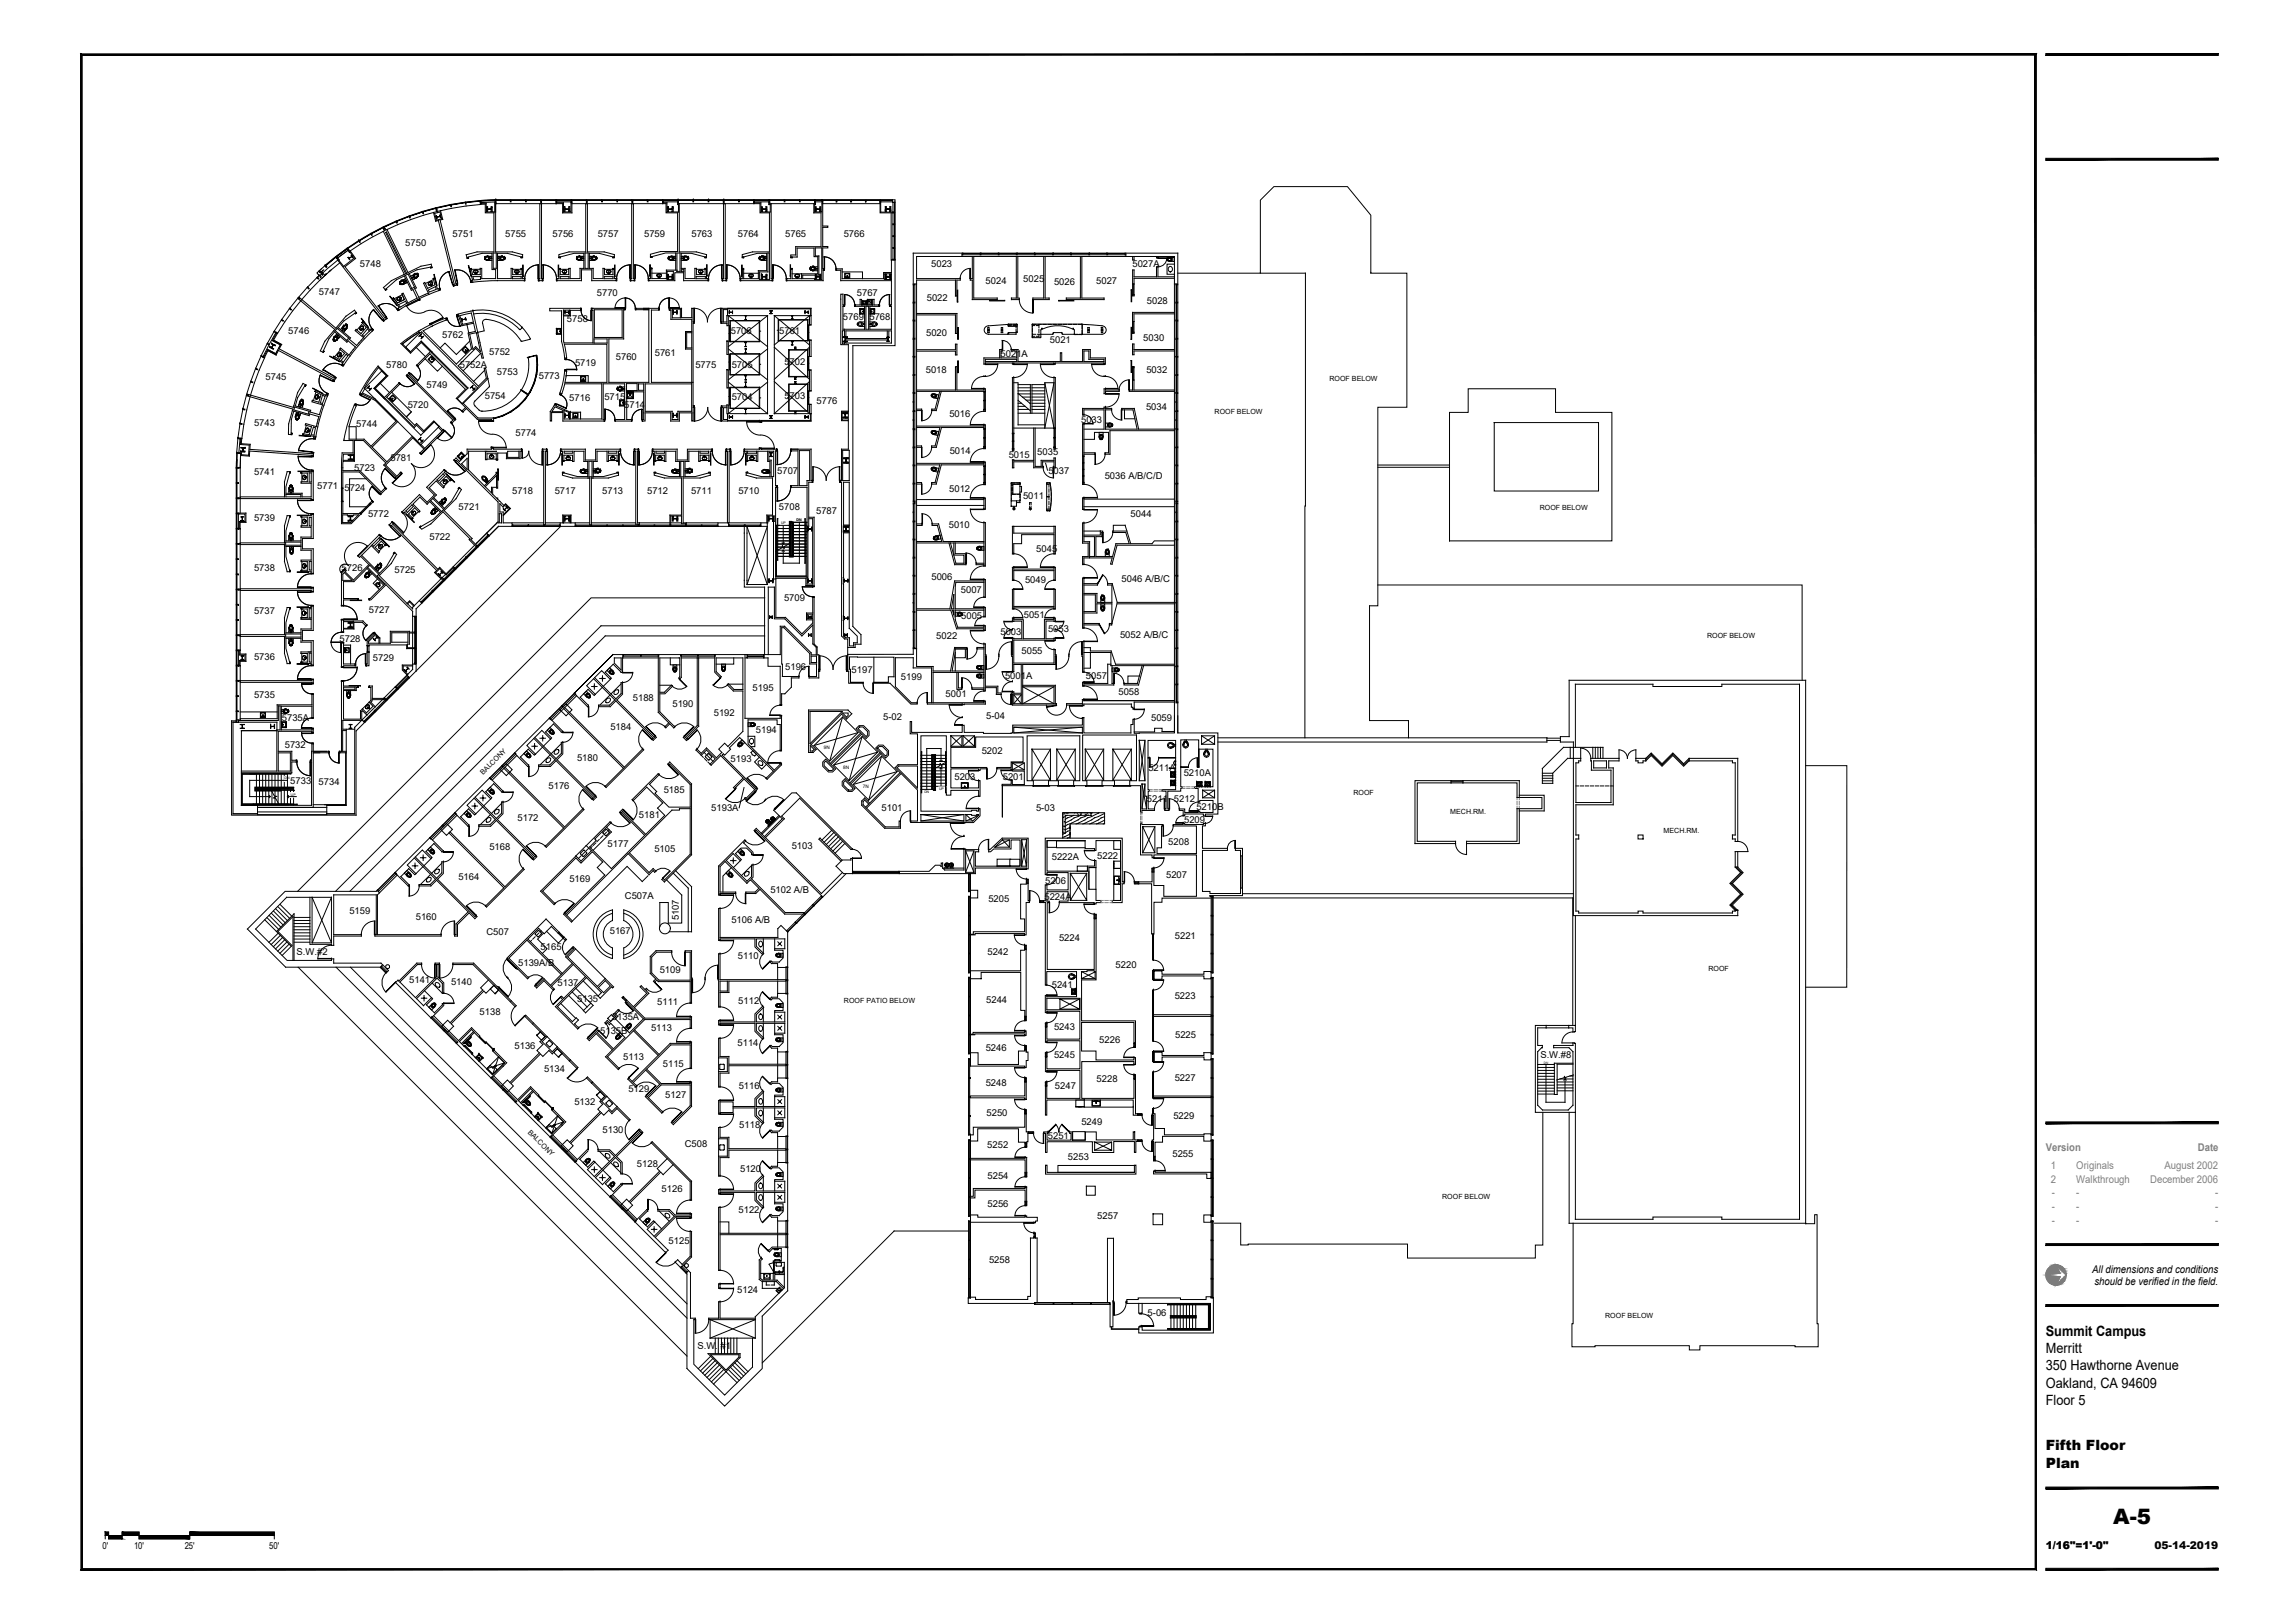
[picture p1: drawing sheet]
<svg xmlns="http://www.w3.org/2000/svg" width="1067mm" height="762mm" viewBox="0 0 1067 762" stroke-linecap="round" stroke-linejoin="round" font-family="sans-serif">
<defs><g id="words">
<text font-size="10" x="992" y="715">A-5</text>
<g font-size="6.7">
<text x="961" y="627">Summit Campus</text>
<text x="961" y="635">Merritt</text>
<text x="961" y="643">350 Hawthorne Avenue</text>
<text x="961" y="651">Oakland, CA 94609</text>
<text x="961" y="660">Floor 5</text>
<text x="961" y="681">Fifth Floor</text>
<text x="961" y="689">Plan</text>
</g>
<g font-size="5" fill="#808080">
<text x="961" y="540">Version</text>
<text x="1032" y="540">Date</text>
<text x="963" y="549">1</text>
<text x="975" y="549">Originals</text>
<text x="1016" y="549">August 2002</text>
<text x="963" y="555">2</text>
<text x="975" y="555">Walkthrough</text>
<text x="1010" y="555">December 2006</text>
<text x="963" y="562">-</text>
<text x="975" y="562">-</text>
<text x="1040" y="562">-</text>
<text x="963" y="568">-</text>
<text x="975" y="568">-</text>
<text x="1040" y="568">-</text>
<text x="963" y="575">-</text>
<text x="975" y="575">-</text>
<text x="1040" y="575">-</text>
<text x="961" y="727">1/16&quot;=1'-0&quot;</text>
</g>
<g font-size="5">
<text x="982" y="598">All dimensions and conditions</text>
<text x="983" y="603">should be verified in the field.</text>
<text x="1012" y="727">05-14-2019</text>
</g>
<g font-size="4.4">
<text x="213" y="111">5751</text>
<text x="237" y="111">5755</text>
<text x="259" y="111">5756</text>
<text x="281" y="111">5757</text>
<text x="302" y="111">5759</text>
<text x="325" y="111">5763</text>
<text x="346" y="111">5764</text>
<text x="369" y="111">5765</text>
<text x="396" y="111">5766</text>
<text x="190" y="116">5750</text>
<text x="169" y="125">5748</text>
<text x="437" y="125">5023</text>
<text x="532" y="125">5027A</text>
<text x="463" y="133">5024</text>
<text x="480" y="132">5025</text>
<text x="495" y="134">5026</text>
<text x="515" y="133">5027</text>
<text x="150" y="138">5747</text>
<text x="280" y="139">5770</text>
<text x="402" y="139">5767</text>
<text x="435" y="142">5022</text>
<text x="538" y="143">5028</text>
<text x="266" y="151">5758</text>
<text x="396" y="150">5769</text>
<text x="408" y="150">5768</text>
<text x="135" y="157">5746</text>
<text x="208" y="159">5762</text>
<text x="343" y="157">5706</text>
<text x="366" y="157">5701</text>
<text x="435" y="158">5020</text>
<text x="493" y="161">5021</text>
<text x="537" y="160">5030</text>
<text x="230" y="167">5752</text>
<text x="307" y="167">5761</text>
<text x="470" y="168">5021A</text>
<text x="181" y="173">5780</text>
<text x="216" y="173">5752A</text>
<text x="270" y="172">5719</text>
<text x="289" y="169">5760</text>
<text x="326" y="173">5775</text>
<text x="344" y="173">5705</text>
<text x="368" y="171">5702</text>
<text x="125" y="179">5745</text>
<text x="233" y="176">5753</text>
<text x="253" y="178">5773</text>
<text x="435" y="175">5018</text>
<text x="538" y="175">5032</text>
<text x="200" y="182">5749</text>
<text x="191" y="192">5720</text>
<text x="228" y="188">5754</text>
<text x="267" y="188">5716</text>
<text x="284" y="188">5715</text>
<text x="293" y="192">5714</text>
<text x="344" y="188">5704</text>
<text x="368" y="187">5703</text>
<text x="383" y="190">5776</text>
<text x="446" y="196">5016</text>
<text x="538" y="193">5034</text>
<text x="119" y="200">5743</text>
<text x="167" y="200">5744</text>
<text x="508" y="198">5033</text>
<text x="242" y="205">5774</text>
<text x="446" y="213">5014</text>
<text x="474" y="215">5015</text>
<text x="487" y="214">5035</text>
<text x="166" y="221">5723</text>
<text x="183" y="216">5781</text>
<text x="119" y="223">5741</text>
<text x="365" y="222">5707</text>
<text x="492" y="222">5037</text>
<text x="519" y="225">5036 A/B/C/D</text>
<text x="149" y="230">5771</text>
<text x="162" y="231">5724</text>
<text x="240" y="232">5718</text>
<text x="260" y="232">5717</text>
<text x="283" y="232">5713</text>
<text x="304" y="232">5712</text>
<text x="324" y="232">5711</text>
<text x="347" y="232">5710</text>
<text x="446" y="231">5012</text>
<text x="215" y="240">5721</text>
<text x="366" y="240">5708</text>
<text x="480" y="234">5011</text>
<text x="119" y="244">5739</text>
<text x="173" y="243">5772</text>
<text x="383" y="241">5787</text>
<text x="531" y="243">5044</text>
<text x="445" y="248">5010</text>
<text x="202" y="254">5722</text>
<text x="487" y="259">5045</text>
<text x="119" y="268">5738</text>
<text x="160" y="268">5726</text>
<text x="185" y="269">5725</text>
<text x="437" y="272">5006</text>
<text x="481" y="274">5049</text>
<text x="527" y="273">5046 A/B/C</text>
<text x="451" y="279">5007</text>
<text x="173" y="288">5727</text>
<text x="368" y="282">5709</text>
<text x="119" y="288">5737</text>
<text x="451" y="290">5005</text>
<text x="481" y="290">5051</text>
<text x="470" y="298">5003</text>
<text x="492" y="297">5053</text>
<text x="526" y="299">5052 A/B/C</text>
<text x="159" y="301">5728</text>
<text x="440" y="300">5022</text>
<text x="119" y="310">5736</text>
<text x="175" y="310">5729</text>
<text x="480" y="307">5055</text>
<text x="369" y="315">5196</text>
<text x="400" y="316">5197</text>
<text x="423" y="319">5199</text>
<text x="472" y="319">5001A</text>
<text x="510" y="319">5057</text>
<text x="119" y="328">5735</text>
<text x="297" y="329">5188</text>
<text x="353" y="325">5195</text>
<text x="444" y="327">5001</text>
<text x="525" y="327">5058</text>
<text x="316" y="332">5190</text>
<text x="132" y="339">5735A</text>
<text x="335" y="336">5192</text>
<text x="415" y="338">5-02</text>
<text x="463" y="338">5-04</text>
<text x="540" y="338">5059</text>
<text x="287" y="343">5184</text>
<text x="355" y="344">5194</text>
<text x="134" y="351">5732</text>
<text x="271" y="357">5180</text>
<text x="343" y="358">5193</text>
<text x="461" y="354">5202</text>
<text x="539" y="362">5211A</text>
<text x="556" y="364">5210A</text>
<text x="136" y="368">5733</text>
<text x="150" y="368">5734</text>
<text x="258" y="370">5176</text>
<text x="448" y="366">5203</text>
<text x="471" y="366">5201</text>
<text x="312" y="372">5185</text>
<text x="539" y="376">5211</text>
<text x="551" y="376">5212</text>
<text x="334" y="381">5193A</text>
<text x="414" y="381">5101</text>
<text x="486" y="381">5-03</text>
<text x="562" y="380">5210B</text>
<text x="243" y="385">5172</text>
<text x="300" y="384">5181</text>
<text x="556" y="386">5209</text>
<text x="230" y="399">5168</text>
<text x="285" y="398">5177</text>
<text x="307" y="400">5105</text>
<text x="372" y="399">5103</text>
<text x="549" y="397">5208</text>
<text x="494" y="404">5222A</text>
<text x="515" y="403">5222</text>
<text x="215" y="413">5164</text>
<text x="548" y="412">5207</text>
<text x="267" y="414">5169</text>
<text x="362" y="419">5102 A/B</text>
<text x="491" y="415">5206</text>
<text x="293" y="422">C507A</text>
<text x="464" y="423">5205</text>
<text x="490" y="422">5224A</text>
<text x="164" y="429">5159</text>
<text x="195" y="432">5160</text>
<text x="319" y="432" transform="rotate(-90 319 432)">5107</text>
<text x="343" y="434">5106 A/B</text>
<text x="228" y="439">C507</text>
<text x="286" y="438">5167</text>
<text x="497" y="442">5224</text>
<text x="552" y="441">5221</text>
<text x="139" y="448">S.W.#2</text>
<text x="254" y="446">5165</text>
<text x="464" y="449">5242</text>
<text x="243" y="454">5139A/B</text>
<text x="346" y="450">5110</text>
<text x="524" y="455">5220</text>
<text x="192" y="462">5141</text>
<text x="310" y="457">5109</text>
<text x="212" y="462">5140</text>
<text x="262" y="463">5137</text>
<text x="494" y="464">5241</text>
<text x="271" y="470">5135</text>
<text x="309" y="472">5111</text>
<text x="347" y="471">5112</text>
<text x="463" y="471">5244</text>
<text x="552" y="469">5223</text>
<text x="225" y="477">5138</text>
<text x="287" y="479">5135A</text>
<text x="282" y="485">5135B</text>
<text x="306" y="484">5113</text>
<text x="495" y="483">5243</text>
<text x="346" y="491">5114</text>
<text x="516" y="490">5226</text>
<text x="552" y="487">5225</text>
<text x="242" y="492">5136</text>
<text x="293" y="497">5113</text>
<text x="463" y="493">5246</text>
<text x="495" y="497">5245</text>
<text x="723" y="497">S.W.#8</text>
<text x="255" y="503">5134</text>
<text x="311" y="501">5115</text>
<text x="463" y="510">5248</text>
<text x="515" y="508">5228</text>
<text x="552" y="508">5227</text>
<text x="295" y="513">5129</text>
<text x="312" y="516">5127</text>
<text x="347" y="511">5116</text>
<text x="495" y="511">5247</text>
<text x="270" y="519">5132</text>
<text x="463" y="524">5250</text>
<text x="551" y="525">5229</text>
<text x="283" y="532">5130</text>
<text x="347" y="529">5118</text>
<text x="508" y="528">5249</text>
<text x="321" y="538">C508</text>
<text x="464" y="539">5252</text>
<text x="492" y="535">5251</text>
<text x="501" y="545">5253</text>
<text x="551" y="543">5255</text>
<text x="299" y="548">5128</text>
<text x="348" y="550">5120</text>
<text x="464" y="553">5254</text>
<text x="311" y="560">5126</text>
<text x="347" y="570">5122</text>
<text x="464" y="567">5256</text>
<text x="515" y="572">5257</text>
<text x="314" y="584">5125</text>
<text x="464" y="593">5258</text>
<text x="346" y="607">5124</text>
<text x="539" y="618">5-06</text>
<text x="327" y="634">S.W. #1</text>
<text x="48" y="727">0'</text>
<text x="63" y="727">10'</text>
<text x="87" y="727">25'</text>
<text x="126" y="727">50'</text>
</g>
<g font-size="3.3">
<text x="624" y="179">ROOF BELOW</text>
<text x="570" y="195">ROOF BELOW</text>
<text x="723" y="239">ROOF BELOW</text>
<text x="802" y="299">ROOF BELOW</text>
<text x="227" y="364" transform="rotate(-45 227 364)">BALCONY</text>
<text x="635" y="373">ROOF</text>
<text x="681" y="382">MECH.RM.</text>
<text x="781" y="391">MECH.RM.</text>
<text x="802" y="456">ROOF</text>
<text x="396" y="471">ROOF PATIO BELOW</text>
<text x="248" y="532" transform="rotate(45 248 532)">BALCONY</text>
<text x="677" y="563">ROOF BELOW</text>
<text x="754" y="619">ROOF BELOW</text>
</g>
<g font-size="2.2">
<text x="387" y="352">9N</text>
<text x="396" y="361">8N</text>
<text x="405" y="370">7N</text>
</g>
<g font-size="1.6">
<text x="367" y="246">UP</text>
<text x="374" y="245">DN</text>
<text x="134" y="366">DN</text>
<text x="441" y="371">UP</text>
<text x="137" y="374">UP</text>
<text x="434" y="372">DN</text>
</g>
<text font-size="1.5" x="725" y="500">DN</text>
</g></defs>
<!-- layer: A-WALL-FULL -->
<g fill="none" stroke="#000" stroke-width=".47">
<path d="M204 100l1-1h2l1 4h-1l7 30 1 1h-2v-1l-7-29h-1zM233 96v22h8l4 2v1l-7-2h-4v12h6v-5h1v3h4v-3v5h1v1h-16h-8M233 96h.1M233 96v-1l-1 5h-4v-5h-2v1h2v4h4v18M254 95v36h1v1h-2v-1v-35h1zM261 95h4v5h3l1-5v5h-5v-4h-3zM268 95h.1M275 95l1 1v22h8l4 2v1l-7-2h-4v7h2v5h4v-5h1v3h4v-3v5h1v1h-11v-5h-5v5h-12v-1h1v-5h1v3h4v-3h1v5h4v-5h2v-7h-4l-7 2h-1v-1l5-2h8zM297 95v1v35h1v1h-2v-1h1zM311 95h2v5h6l-1-5 1 1v22h8l5 2v1h-1l-6-2h-5v7h2v5h4v-5h1v3h4v-3h1v5h1v1h-12v-4h-4v4h-12v-1v-5h1v5h7v-4h4v-8h-4l-8 2v-2l5-1h8v-18h-5v-4h-2zM340 95l1 1v35v1h-2v-1h1zM354 95h3v5h5v-4h-1v-1v1h1v35h1v1h-15v-1h1v-5v5h7v-4h4v-8h-4l-7 2v-1l4-2h8v-18h-4v-4h-3z"/>
<path d="M361 95h.1M383 95v5h3v-5v11h3v1h-3v9h3h-3v16h-17v-1h2v-5h1v5h4v-2h8v-8h-2v-5h-8v5h-3v-1h3v-4h12v-16h-4zM413 95l1 5h5h-6zM413 95h1M413 95v1M418 100l1 22M181 109l10 19-1 1zM204 100h3v3h-2zM232 119h1v7h-1zM232 118h-8l-5 2v1a16 16 0 0 1 12-2v8h2v4h-7v-5h-1v3h-3l-1-3 1 6M275 119h1v7h-1zM318 119h1v8h-1z"/>
<path d="M361 119v12h-4v-3h4zM383 116h3v15h-9v-2h7v-9h-1zM452 120v-1h-23v15l1-1M452 119v1M460 119l1 1zM469 119v1zM477 119l1 1zM486 119v1zM494 119l1 1zM503 119v1zM511 119l1 1zM520 119v1z"/>
<path d="M529 119v1h22v223h-5v-1h-4v2h-9M529 120l-1-1h25v15l-1-1M140 140l18 14 4-6 4-2 1 1a20 20 0 0 0-8 7l6 5h-1l3 3 4-3-4-4 3 2 2-3-2-2 1-1 1 2M158 121l3 4 5-4-3-4 1 1 3 3-5 4 19 24 1 1-2 1v-1zM190 129l-6 3-4 3 1 1a22 22 0 0 1 9-6l3 6h1l2 4-4 2M190 129h.1M190 129l-10-20 1-1-1-1h1h-1l1 1h1l10 20 6-3 4-1 1 1a19 19 0 0 0-11 3l3 7v1l2 4 4-2M190 129h2l3 6h-2zM201 136l3-1 1 1-3 1zM201 138l-2-5 2 2 3-1-1-3h1l1 5h1h1l-15 7M222 132v1M222 131l-1 1h1"/>
<path d="M222 130h4v1h-4zM222 132h.1M241 130h4v1h-4zM263 130h4v1h-4zM284 130h4v1h-4zM313 127h3v4h-3zM320 127h1h-1zM327 130h4v1h-4zM415 129h4v2h-4zM419 122v6h-4v3h-20v-5h-2v1h2v5h24v11h-1v1h1v11h-11v-11h5v-1h-3v-2v2h-5v-2h-1v2h-2v1h4v11h-10v-11v-1v-5h-1v24h3v31h-3v5h3v13h-3v15v73l2 1h1v14M419 122h1v40h-20v132l4 4v4h-2v2h-4M429 133h1"/>
<path d="M453 120h-23v11h21v1h-2v7v-7h-19v181h8v2h8l2-11h6v1h-5v10M457 120v11h-1v1h1v9h11v-1h-11v-20M477 120v20h-2v1h4v-1h-1v-20M490 120v20h-5v1h8v-1h-2v-20M507 120v20h-6v1h17v-1h-10v-20M532 120v2v-2M532 138v1v-1M543 120v1h1v-1M551 130h-7v-5h-1v5h-11v-3v6M551 131h-19v2M551 133h2M140 140l17 15-5 5-2 5h2l2-6"/>
<path d="M155 159l2-3 6 5v-1l4 3M158 154l6 5-1 1-6-5zM173 154v1l-2 3-1-1zM173 154l1 1M174 155h.1M174 155h1M175 155h.1M175 155l-7 8-6 8M187 143l3-2 1 1-3 2zM191 142h.1M192 142l-3-4 1 3-3 1-2-2h-1l3 4v1l1 1M192 143l-4 2"/>
<path d="M192 143l-1 1M197 155l-9 6M197 155h.1M203 153l-4 2 15 16 7-7-1-8M203 153h.1M209 150l1-1-7 3-6 3M209 150h.1M209 150l-6 3M215 147v1M215 148h.1M215 148l2 5 2-1M216 148l5-1 1 4-5 1-1-4"/>
<path d="M221 157l3-1 2 9-3-2-1 1zM222 146l-7 1M222 146h.1M222 146l5 22h-1v-2l-3-2-8 8 10 9 3-3-1-5h1l1 5-11 11 6 7h8v2h-1v-1h-7l-5-5-2 1 2-2-5-4 4-4-16-17-6 6v-1l6-6-4-4-5 5-5-5M265 146h2v2h-2zM279 159h6v2h-6zM279 145h13v13h-13zM302 145h7v1h-3v34h19M305 145h-6h6v35h-19v-21h7v-14h-15v1v15h-13v-13h3v-2h5v-1h-15v1h6v14l1 9h1v-1M316 145h3v4h-3zM322 156h3v7h-3zM342 145h39v3h-9"/>
<path d="M342 148v-3h39v3M342 145h-2v6h1v-3h9M350 148h10v46h-10M372 148h-8v46h9M380 148h1v5h-1zM380 160h1v7h-1zM380 148v5h1M380 160v7h1M381 145h-42v7h2v1h1v-5M396 155h1v3v-3h20v3v-3h2v6h-22h-1zM397 159h20v1h-20zM407 144h1v11h-1z"/>
<path d="M429 159h1zM429 150l1 1zM429 142h1zM430 147h19v10v-9h-19M532 156h.1M551 147h-19v4M552 159h1zM552 150l1 1zM552 142h1zM130 164l-1 2M132 162l-4-2 2-4-2 4 4 2-1 2 26 14v-1h1l-1 2v-1l-26-13-1 2-4-2-2 3h-1l3-4 3 2M132 162l-1 2"/>
<path d="M132 162l-3 4M161 171h.1M161 171h1M163 166v1l-2 3-1-1zM164 167l-4-4-1 1 3 2-3 3-2-2v1l4 2v1M167 163l-3 4M187 180l-7 7-4-5 6-6-4-3-5 6-2 3M187 180h1M189 161l6-4 3-1 26 26-7 7-2-2 5-5-22-22-5 5M189 161l8-5-7 7 3 2M189 161l4 4M192 175v1l22 21-2 2v-1l1-1-21-21h-1z"/>
<path d="M203 165v1l16 16M251 179v1M251 178v1M251 177v1M252 176h.1M252 167v1M252 175h.1M252 168v1M252 173v1M252 169v1M252 172v1M252 171h.1"/>
<path d="M266 174h-1l-2 11M266 168h.1M266 174h.1M266 168l-1-6h20v18h-20M266 174l-1 6M341 160h1v6h-1zM341 174h1v8h-1zM380 174h1v10h-1zM380 174h1M429 176h1zM429 167l1 1zM430 164h19v-2v5v-2h-19"/>
<path d="M462 168h7v-4h2v1h-1v3h7v-3h-2v-1h3v6h20v-4h1v4h9v-6h4v4h7v3h-1v-1h-22v1l-1-1h-19v1l-1-1h-12v1h-1zM463 169h14v1h-14zM475 177h1v26h-1zM476 180h2v19h13M495 180h-4v21M509 165h2v4h7v1h-9zM532 178v5h-2v1h21M532 173v-1v1M532 178v5h19M551 164h-19v-2v5v-2h19M552 176h1zM552 167l1 1z"/>
<path d="M116 186l22 6a23 23 0 0 0-3 12h2v-1M116 185l22 6 2-7 2-4 2 1a21 21 0 0 0-5 10l7 2 4 2M117 185v1M138 191l7 2v1l-7-2zM151 186h2l-2 3h-1zM151 190l-1 5M153 186v-1h1l-4 10-2 11h-1v-1M154 186l-6-3v1l3 1-1 4-3-1-1 1 5 1M171 182l27 27 8-9v1l2 1-9 8-1-1M171 182l8-8 2 2-5 6 22 22 6-6 2 2M171 182l-1 2 6 3 10 10M181 187l-5-5 6-6-4-4-6 7-3 6h1l6 3 10 10-12 11-3-3h-7a32 32 0 0 1 3-15v-1h-1l-1 4-4 13h5v6h-5l-1 16h1v6"/>
<path d="M181 187l14 14 1-1 3 3M187 198l-12 12 7 7 12-12M188 180l-6 7 13 13 1-1 3 3 5-4 5 4-11 11h-1l2-2-5-5-13 12 5 6 2-2h1M232 196h.1M233 196h.1M235 196h-1M236 195h-1M237 195h-1M238 194h.1M239 193v1M240 193h.1M241 192h.1"/>
<path d="M242 191v1M243 191h.1M244 190h.1M245 189h.1M246 188h.1M247 187h-1M247 185h.1M248 186h-1M248 185h.1M249 184l-1 1M249 183v1M250 182h.1"/>
<path d="M250 181h.1M260 190h.1M261 191l3 2h-5zM263 185h.1M263 185h1M264 185h.1M264 185l1-5h18v17h-15v-3l-7-3v-1h-1M265 193l2 1v3h-2zM294 180h5v3h-5zM300 180h2v3h-2zM325 180h-22v13h13v4h2v-4h7v-29h-3v-8h3v-6h-10v-4h-1v-1h6v4h5v-4v53v-4h-6v4h-4v-4h-12v4h-1v-1v-13h-8v13h3v1h-8v-1h4v-17h-10v17h1v1h-20v-4h-5v4h-1v-5l2-3M341 191h-2v7h19"/>
<path d="M341 191h-1v6h2M342 194v3h39v-3M342 194v-4h-1v4h9M358 198h23M374 194h7M380 190h1v4M380 190v4M380 190h1M381 194v4h-23M395 193h3v4h-3zM429 193h1zM429 184l1 1z"/>
<path d="M429 197h.1M429 189h.1M430 183h19v-11v11h13h1v1h-33M430 192h3v1h-3M441 184l-2 8h-1v1h2l2-9M462 200h1v1h-1zM462 192h1v1h-1zM508 199h1v15h-1zM518 183h1h6v1h-6v1h-1zM528 192v5h5M552 193h1zM552 184l1 1z"/>
<path d="M552 197h1zM552 189h.1M113 213v1h4v-2l30 2v-1l-30-2v-2l-4-1 1-2h-1v3h4v5l-4-1h-1h1M137 203h.1M147 201h1l-1 3h-1zM149 200l1-4-5-2v1l-7-2-1 4v6M149 200l-5-1-1 1h3l-1 4h-3l6 1M161 213h5v3h-5zM194 205l4 4M217 218l2-3v5zM229 212h4zM238 212h6v3h-6z"/>
<path d="M245 211h-13v-1h-1v1h-12v2l-3 4-2-2-1 1 1 1v-1l20 20v9l-6 5 2 2 4-5h6v-2h-4v-3l4-3-3-2-6-5v-3M245 211v1h-1v3h-6v-2h-4v3h-1v-3h-4v3h-1v-4h-8v9l7 7 6-6h1v7h-1M255 212v-1h2v1h-1v34M255 212v34M263 211h12v5h5v-5h11v1h-1v4v-2h-4v3h-1v-5h-5v5h-1v7h4l7-2v1l-4 1h-8v22h-1v-22h-8l-5-1v-1h1l6 2h5v-7h-2v-5h-4v5h-1v-3h-4v2h-1v-4h-1zM265 212h4v1h-4zM277 217h1v7h-1zM286 212h4v1h-4zM298 211h2l-1 34h1v1h-1v-34h-1zM307 211h11v5h5v-5h11v1v4h-1v-2h-4v3h-1v-5h-5v5h-1v7h4l8-2v1l-5 1h-8v21h1v1h-2v-4h-5v4v-4h5v-18h-8l-5-1v-1h1l6 2h5v-7h-2v-5h-4v5h-1v-3h-4v2h-1v-4zM308 212h4v1h-4zM320 217h1v7h-1z"/>
<path d="M329 212h4v1h-4zM341 211h2v1h-1v33v-33h-1zM351 212h4v1h-4zM361 212h2v12h-1v-8h-1zM371 211h10v15h-1v17h2v32h-4v-3h-14v18h5l8 8 5-5v-2h-3v-3h3v-8v22l2 2v3l1 8-1 3h-4h3v-6h-3v-5l-12-12h-1v23h8h-3v5l-3 3h-2v5M374 211h-3v1h3M375 211v17h-4v1h8v45h3v-30h-2v3h-1M375 212h5v14h-1v2h-4zM396 211h3v15h-3zM429 218l1 1zM429 210h1zM429 201l1 1z"/>
<path d="M430 209h3v1h-3M430 201h11l-2 8h-2v1h3l2-9h20M430 200h32M430 218h11l-2 9h-2h3l2-9h20M430 218h32M462 210h1v1h-1zM462 217h1v2h-1zM475 211h1v1h-1zM476 201h20v-24h-1v24M485 201v15h-10v4h1v-3h9v3h5v-3h5v3h1v-5h-1v1h-6v3h-3v-18M495 210h1v1h-1zM509 201h9v-9h-9v3h-1v-3h10v-1h1v1h3h-3v9h15l-2-9h-5h6l2 9h16"/>
<path d="M509 213h5h-5M551 202h-30v11h-2h2v-10h-7v3h-5M552 218l1 1zM552 210h1zM552 201l1 1zM112 234h1v-1h21v-7l1-5h1v1l-2 7v3h8v1h4v-6h-5v-1h3v-4h-2v-1h4h1v14h-1v-1zM134 232h7v1h-7zM145 222h1v4h-1zM147 221h.1M160 235v11h5l5-5h-1h-8v-6M160 229v6M160 235h1"/>
<path d="M174 236l1-1v1l-1 1zM174 236l-5 5M174 237l-5 4M188 222l-2 3-6-7 1-1-10-10h-5v10h-5v4h8l10 10 2-2v1l-2 2-10-10h-8v7M193 237l1 1-3 3v-1zM202 235l1-1 5 5-1 1zM208 222l1 1-3 3-1-1zM228 229l5-6v6h-2v2zM235 237l1 1 1-1 2 2-3 3v-2h-1zM351 222l6 2h4v-7h-1v-5h-4v5h-1v-3h-4v2h-1v-4v-1h15v1h-1v16h1v1h-1v42h15M351 222h-1v1l5 1h8v18h-3v3v-3h3v30h1M351 222h.1"/>
<path d="M396 226h3v20h-3zM429 227h1zM430 236l-1-1h1v2h-1l1-1M430 227h3h-3M430 235h32M430 237h32M462 227h1v1h-1zM462 234h1v5h-1zM475 235h2v3h-2zM508 234h1v5h-1zM508 227h1h-1zM509 234h42"/>
<path d="M509 238h42M552 235l1 1zM552 227h1zM552 236l1 1zM112 255h22v-8l1-5h1v1l-2 6v5h7v-2h5v-4h-5v-1h3v-4h-2v-1h4v-1h1v12h-5v5h5v11h-1v-1h-4h2v-4h-3v-1h5v-5h-5v-1h-7v4l2 7h-1l-1-4v-8h-21zM112 241h3v4h-2v3h-1v-3h3v-4zM134 255h7v1h-7zM145 243h1v4h-1zM161 242h7l-3 3h-4zM175 256l3-3-3 3zM178 251l1 1h-1l3 4-2-2-3 3 2 2v1l-4-4-4 5 8 8 4-3 3-6v-1l1 1-2 5-6 5 13 13 1-1 3 2 2-2 1 1-3 3v3h-1v-2l-13-12-7 7h-1v-1l7-6-8-8-6 6h-5v8h7v1h-7v2h-1v-15l2-2 1 1h-1l4 4 7-7-4-4v1l-1-1zM183 246l1-1 1 1h-1l22 21v-1l3 3 4-3 1 1h-1l-4 3-3-3-1 2 3 3h-1l-3-3 1-1-21-21z"/>
<path d="M190 241l-1-1 8-8 4 4 3-4-4-3 9-8v1l3 3-1 1-2-2-2 3 2 2h-1l-3-3-3 3 3 3-1 2 5 5 3-4 3-6h1l1 1-3 4-5 6 13 13h-1l3 3v1l-4-4h1l-13-13-6 6-4 2h-1l1-1 5-3 4-3-5-6-1 2-4-4-3 4 3 3v1l-2-3-3 3 2 2-1 1-3-4-1 1M224 256v1M228 250l-4 5M234 241h1v4h-1zM263 245h7v2h-7zM264 242h4v3v-3h-3v3h-1zM315 245h5M337 245h5v2h-5zM349 247v29h10v31M351 247v27h9v-29h-3v2h3M379 250v21M396 247h3v3h-3z"/>
<path d="M396 250h3v45l4 4v3h-2v1h-2v-4h-2h-1zM429 253l1 1zM429 245h1zM429 240h.1M430 254h12l-2-7h-2v-1h3l2 8h19M430 255h32M430 246h3v1h-3M446 255l2 10h6l-1-5h-4v-5M446 255l3 9h4v-3h-5v-6M462 245h1v21h-1zM475 247h1v3h19v-3h1v13h-1v-9h-15v4h-4v5h-1zM509 252h5v9h-2"/>
<path d="M523 249v-2h5l3 8h10l1-1h9M529 249h-7v1h7l1 5h-6l-2 6h-7v-9h2l1-3h-1v2h-8M551 256h-26l-3 9h-1l1-3h-13v3h-1v-4h3v-6h-3v-9h1v8h3v8M552 253l1 1zM552 245h1zM552 240h.1M112 277l34-1h1v2h-1v-1h-33zM145 264h1v4h-1zM161 270l1-1 3 3h-4zM162 267l-2 2M173 266l1-1 4 5h-1l4 4zM209 270l-1 1"/>
<path d="M396 271h.1M429 279h1zM429 270l1 1zM429 262h1zM448 279v7h-1zM462 264h-4v1h4M462 272h1v8h-1zM462 273h-13v2v11h13M462 273h-14l-2 13h-16M475 266h1v1h19v-1h1v6h-1v-4h-19v4h-1zM475 277h1v8h19v-8h1v9l-1-1h-19l-1 1zM508 271h1v24h-1z"/>
<path d="M509 279h6v4h7v-8h-2v-1h2l3 9h26M509 274h6v1h-6M509 279h5v8h-5M552 279h1zM552 270l1 1zM552 262h1zM113 298v1h21v8l1 5h1v-1l-2-7v-4h7v1h5v5h-5v1h3v4h-2M113 298h-1h1M134 298h7v1h-7zM141 291h5v4h-5v2h-7v-5l2-6v-1h-1l-1 5v8h-21M141 290h3M143 291h-2v-1h3v-4h-2v-1h4v-1h1v12h-5v5h5v11h-1h-4"/>
<path d="M145 286h1v4h-1zM160 291h1v1h9l2 1v1l-2-2h-4v3h-5v2h-1zM161 292h5v3h-5zM176 297l2 3v2h5v-6l12 1h-3v5h-1v2h4v1h-4v-2h-19v-2l4-3zM184 297h8v5h-8zM192 283l2 2v1l-3-2zM379 288h3v2h-3zM429 296h1zM429 287l1 1zM429 283h.1M430 286h16l3 9h13M447 286h1v3z"/>
<path d="M462 286h-13v5l1 3h12M462 285h1v5h-1zM462 294h1v2h-1zM509 288h6v-5h7v10h-1h1M509 293h7h-7M551 283h-27l-2 10M552 296h1zM552 287l1 1zM552 283h.1M112 319l34 1v-1h1v2l-1-1h-33zM112 305h1v2h2v4h-2v2h-1v-3h3v-3h-3zM141 307h3"/>
<path d="M142 311v1h3M145 307h1v4h-1zM160 302h1v10h6v1h-6h-1zM172 306h1v7h-1v-1zM172 303v3M173 301l3-3 2 2v2h-5zM173 303v3M194 312h1v3l-3 3-1-1 3-3zM194 312h-5v3l2 2-2-3v-1h5M288 307l-18 19 18-19M288 307h5M288 309h4v6l-4-4z"/>
<path d="M292 309h.1M292 308l1-1-1 9-4-4-4 4 3 2v1l-4-4-4 3 10 10 3-2v-6v6l-2 3 17 17h1l-1 2-1-1h1l-18-18-3 3h-5v-1h5l3-2-10-10-4 3 4 4v1l-3-3-4 3 4 4v1l-6-6M301 307v1zM309 307v27l5 5-2 2 1 1 1-2 2 2 1-1-7-7v-8h2l4-4h-1l-3 3h-2v-16h9v9v1l1-1v-11M309 307v1M309 307h11M315 309v3h4M320 307v1zM327 309h1v32l-6 6h1l-1 1-1-2h1l5-5zM328 307v1zM336 307v1M345 309v3h-9"/>
<path d="M350 309h1v-2h-15v9l2 2h1l-3-3v-6h13v15h-4l-3-3v1l2 2h5v19l-7 7-2-1-3 3 2 1-3 3-4-5-3 3-2-2 2 3 3-3 4 4-3 3h1l4-4 11 10-5 5h1l4-4 5 5-4 4v1l6-6h-1l-16-16h1v1l3-3-1-1 5-5 16 16-3 3v1l7-7v-1h-1l-2 4-13-13v-11h14v2h1v12h1v-16M350 307v30h16v-1M359 309h2v4h5v18M359 307h7v-13h2l13 13h2v-3l-1-2v-9l-5 6-8-8h-5v-15h-3v31M381 308h2v3h-2zM398 314v1v6h7v-1h-6v-12l21 1v9h-3v2h-7v1h8l10 10h3v-1h-3l-8-8v-13h9v5h8v16M410 309v11M429 305v2h-31v7M430 305l-1-1v1h1M449 306l-2 9h15M449 316v8h3v-1h-2v-7M462 302h1v5v15h6v3h1v1h-2v-3h-5v1h-1z"/>
<path d="M462 316h-24v14M462 304h-3v1h3M508 301h1v15h-1zM509 304h3v2h10l2 6h27M509 306h13v7h29M512 306v8h-3M522 312h-2v9h-11v-1h-1v2h1h14v-1h-1v-8M536 313l-2 8h-6v1h7l2-9M552 304l1 1zM552 313h1zM109 339h21v4h-17v35h33v-21v-8h1v4M109 339v43h12h-12"/>
<path d="M161 323h6v1h-6zM170 338l-3 3v41h-14M172 336l-2 2 1 1-4 4v40h-58v-45h2v1h-2M172 336l-2-2v4h-9v4h6M176 332l-2-2 1-2h6h-1h-5v-6h-2v1h1v6l-1 1 2 2-3 3-2-2-1 1v4h-8v-14h6v-1h1v-1h-7v-2h-1v33h-1h4M176 332l-4 4M180 328l-4 4M185 323l6-6-5 6zM258 337l1 1M263 333l3-3 3 3-3 3zM264 332v-1v1M265 332l28 28 9-8-17 18-1-1 9-8-28-28"/>
<path d="M270 325v1M380 333h18l2 2-3 3-2-3-14 15 2 2-1 1h-2zM380 334h15l-15 15zM396 335h2v1l-1 1zM435 330h27v-1h1v2h-28zM462 323h-6v1h6M476 326h4v4h-4zM480 322h16v8v1h-21v-5v-1h1h4v-13h-4v3h-1v-8v-7h5v-8h-5v-2h1v1h4v9h10v-9h5v-1h1v2h-5v8h5v1h-20v10h19v-6h1v7h-16v18h15v-8h-15M551 329h-42v-1h-1v2h-7v1h30v1l2 1v-3h18M551 336v8h-18v-6h-1v2h-1v4h-22v-7h-1v3h-32v4h-1h-22v-3h-1v3h-24v-5h-1v6h4v14h-9l-2 1 3 3-15 14-2-2-1 1v2l10 11h8v-4h-1v3h-6l-9-9 16-16M552 321l1 1zM553 330h-1h1v14"/>
<path d="M553 336v8h19v38h-6v1h-1v-1h-9v1v-2h-2v-1h2v1h7h7v-5h-7v1v-7h-2v-1h9v-17h-7v-5h-9v22h1v1h-1v1h-6v9h1v1h-2v-1h1v-9h-2h6v-23h-13v23h1h-1v9h3v1h-6v1v-13h-6v-2h4v-22h-26v22h2v2h-6v-2h3v-22h-25v22h3v2h-14v-1h4v-2v2h6v-6h-6M113 343h17M131 353h5v9h-5zM147 353h7h-7M147 353v26M147 353h6M147 353h3M162 353v25h-15M163 342v36h-10M163 343h-2v10h2M236 360v-1v1M238 359l3 2-3 3-3-3z"/>
<path d="M242 354l16-17 6 7-4-4-4 4 3 2v1l-5-4-3 3 10 10 3-2v-5v5l-2 3 17 17h1l-1 2-1-1h1l-18-18-3 3h-5v-1h5l3-2-10-10-4 3 4 4v1l-3-3-4 3 4 4v1zM242 353v1M380 350l2 2v1h-2zM387 358l1-1 3 4v1h-2l-2-3zM402 342l1-1h2l3 2v2l-1 2-2-2-15 14 2 2-1 1h-2l-3-2v-2l2-2 2 2 14-14zM404 341h1l2 3v1v1l-4-4zM413 351h1l3 2v1l-1 1-4-4zM446 345h6v5h-6zM452 345h6v5h-6zM476 341h32v3h-32zM535 348h3v19h-3zM539 356h1z"/>
<path d="M544 356h8zM563 352v8h-1h1zM564 345h6v4h-6zM739 356h3v1h-1v1h-1v19h16v-15h-9v-6h13v1h-5v4h2v17h-17v14h1v2h-1v34h1v1h28v-1h2v1h42v-1l3-1v3h-77zM748 357h6v4h-6zM768 356h5v1h-2v1h-2v-1h-1zM793 356h23v39h-1v-1h-2v-2h2v-34h-2v-1h-20zM113 362h17v-19h2v-12h-1v7h-19h1v-1h17v-6h16v-5h1v11h-1v-5h-14v11h14v-1h1v2h-1v-1h-15v10h6v4h2v1h-2v5h-24M121 378v4h32M121 379h32M152 378h10M163 378h-10v4"/>
<path d="M230 365l1 1M237 360l28 28 9-8-17 18-1-1 9-8-28-28M395 367l2-1 2 2 14-15-2-2 2-1h2l2 2v3l-1 1-2-2-15 14 3 2-2 2h-2l-3-3zM397 366l4 4-1 1h-2l-2-2v-2zM406 376l2 2-2 1-1-1v-2zM421 360h1h9v10zM475 361h6v-3h-6v4v-1h-7v-1h7v-2h5v-12h-22v5h-12v9h17v1h-3v1v-1h-14v9h14v-3v7v-3h-14v2h-2v-28h-12v36h24v-1l4 1v-1v3l-3 3h-4h-25v-1h3v-14l-8-8M492 367h5v2h-5zM517 367h6v2h-6zM536 368h2v12h-2zM549 361h3zM554 360h4z"/>
<path d="M565 371h5v4h-5zM664 367h17v1h-16v27h18v1h-19zM687 367h26v7h-1v-6h-25zM121 381h32M202 393v1M208 388v-1v1M210 387l2 2-2 3-3-3zM211 391l26 25 9-8-18 18v-1l9-8-26-26M213 382l17-17 6 7-4-4-4 4 3 3h-1l-4-4-3 3 10 10 3-2v-5v5l-2 3 17 17h1l-1 2-1-1h1l-18-18-3 3h-5v-1h5l3-2-10-10-4 3 4 4v1l-3-3-4 3 4 4v1zM214 381v1M359 393l8-9-4-4 9-8h2l26 27-25-24-8 8 1 1-9 9M366 383l-9 8"/>
<path d="M366 383l-8 9M385 393v1l10 10M385 394l10 10M432 382h21v3h-21zM453 399h4v11h-4zM454 382l6 1-3 2h-3zM467 398l4-4h3v4zM480 394h2v13h-2zM491 394h36v20h1v1h-1v9h-5v-1h4v-28h-11v4h-1v-1h-5v-3h-17v14h19v-2h3v-3h1v3h-4v11h4v5h2v1h-2h-1h-17v-1h5v-4h-10v4h1v1h-1v31h22v-24h1v29h-7v19h25v11h-1v-10h-24v13h7v5h17v-1h1v3h-1v-2h-24v18h24v-9h1v16h1v1h-2v-8h-40v8h-1v-14h1v6h15v-13h-15h-1v-7h1v6h15v-13h-15h-1v-7h1v6h15v-13h-15h-1v-8h1v1h13v-12h-13v7h-1v-39h-3v-1h3v-8h1v3h10v-8h-10v1h-1zM580 398h3v4h-1v-3h-2zM689 395h23v-15h1v16h-24zM769 392h2v2h-2z"/>
<path d="M815 400h1v7h-1zM177 418l1 1-1 1v19h30h-31h1v-19h-20v19h13h-13v5h-1v-1h-10v-22M178 419l-1-1h-43l-18 18 18 18h45M185 410l17-17 6 7h-1l-3-4-4 4 3 3h-1l-4-4-3 3 10 10 2-2v-5h1v5l-3 3 18 17h1l-1 1-3-2-5 5v5h-2h1v-5l6-6-15-15-3 3h-5v-1h5l2-2-9-10-4 3 4 4v1l-3-3-4 4 4 3v1zM186 410h.1M317 409l8 7v21h-2v-20l-7-7M393 407l2-3h5v-1v7h-4zM396 410l-10 10-31-31-1 1h1l31 31M397 410l-11 11M422 409h14l3-3h2l1 1v-2h1v3h1h9v-9h7v1h-2v7h21v-13h-4v5h-8l-2 1h-1v-1l7-5h12v14h-1h-24v2h-36zM443 408h10M455 418l1 1z"/>
<path d="M455 410h1zM456 418h3v4h-3zM482 413h1M482 415h1M533 414v1M534 414v1M535 414v1M541 408h1M541 409h1M147 421v22h9v-22h-21l-15 15 15 15h21v-1h1v2h22l3 4-1 1-2-3 1-1M262 438l-3-3-4 3-2-2-5 5 16 16M263 438l-7-7-18 19 4 4v1"/>
<path d="M265 440l1 1-1 1-1-2M269 432l-3-2 29-29 10 10 2-2v1l1-1-1-1-2 2-9-10 20-20h8v21l-12 12-1-1v1l1 1 13-13v-33l-11-10v1l10 9v11h-10l-6-7-3-4 5-4-1-1-12 12v1l7-6 7 7-2 2 3 4-9 9-11-11 1-1h-1l-1 1v1l1-1 11 11-16 16-10-10 3-3-1-1 8-8h-1l-11 11 3 2-5 5-3-2-16 16 6 7 1-1-6-6 15-15 3 2 5-5 5 5-3 2 4 4-18 18h-1l3 4M337 427h1v13h27v-4l2-2 3 4v16h-5v-2h-3h-1l1-1 1 1h3l2-2v-4h-4v-1h4v-4h-13v3l4 4h-1l-4-3v-4h-16h-1zM369 437l1 1M374 433v1zM377 429h1zM378 428h-9l-16-15 1-1v-6h-1v6l-2 2-10-10 3-3 4 3-3-3 3-3h3l2 2v1h1v-1l-5-4 1-1v-1l-13 13v13h1h7v-1h-7v-12l2-3 11 11 1-2 4 4-1 2h-5v1h5l2-2 11 11h9M382 425h.1M455 439h1zM455 430h1zM455 421h1zM456 439h1v-2h24v-6h-2v-16h3v-2h1v10v1h-1v15h-1v-1h-23v1h-2"/>
<path d="M488 423v1M490 423v1M514 431v-2h1v2M514 431h1M514 429h1M541 439h.1M569 439h.1M569 430h.1M569 421h.1M569 421l-1-1h15v-3h-1v3h-14v-1h-3v-20h11v-1h-11v-10h1v-1h-1h-9v-1v1h-5v1h11v13h-19v-3h2v-10h1v-1h-10v-1v15h5v2h1v-2h20v20h-16v-5h-4v-8h-1v6h-8v1h8v24h1v-15h4v-2h23M137 444l-7-7 8-8v22M137 444l-6-7 7-7v21"/>
<path d="M179 454h.1M182 456l-1 1M204 452h2v1h-2zM205 453v6l-10 9-7-7 8-8h2v-1h-2l-9 9v-1l-1 1 16 17 6-6v-1v1l-4 4-4-4 3-3v-1l-4 4-3-3 9-10 3 3v4v-5l-2-2v-6M242 455l6 5v-1l-9-9 8-9 16 17M269 445l1 1-3 3 13 14 4-4 4 4v1l-1-1-5 6-1-1 1-2-7-7-13 14 7 7 2-2 1 1-2 2 2 2h-1l-10-10 3-4-1-1h1l1 1 10-10-6-6-10 10 1 1v1l-5-5-3 4-1-1 1-1v1l3-4 3 4 11-11-3-3 3-3zM305 449l3-3h7v1h-7l-2 2v8l3 3h15v-13h-2v-1h3v25h-1v-10h-15l-1-1-1 1 1-1-3-3zM370 460h-32v-12h-1v25h1v-7h4v-5h27M370 454h-1M455 459h1zM455 456l1 1zM455 448h1z"/>
<path d="M456 456h23v-10h2v-2h1v35h-1v-5h-2v-17h-18v3h-5zM481 444h1M481 446h1M508 456h6v3h-6zM541 460h.1M541 456h.1M541 451h.1M542 456h4v1h19v-1h4v4h-4v-2h-19v2h-4zM569 456v1zM569 459h.1M569 448h.1M203 477l-1 1"/>
<path d="M229 460l-3 4 1 1-16 15-1-1-3 3 3 3 3-3-1-1 15-16 1 1 4-3M234 463v1l8 8v1l-20-20h-9v-1h9l12 12M246 477h1l10 10-2 2 4 5 3-3 9 10v1l-9-10-3 3-1-2-3 3-1-1-14 14 1 1-3 3-3-3 3-3 1 1 14-14-1-1 3-3-1-1 2-2zM274 475l3-4 1 1-3 4zM284 460l3 3-4 3-2-2zM292 468h1zM337 479h1v1h16v-4l4-4 1 1-4 3v4h13v-5h-4v-1h4v-3l-2-2h-3l-1 1-1-1 1-1h3v-2h5v28h-5v-2h-3l-1-1h1h1h3l2-1v-4h-4v-1h4v-5h-13v4l4 3-1 1-4-4v-4h-16v1h-1zM338 461h4v4h-4zM369 460h1zM369 466l1 1M455 477h1zM455 468h1z"/>
<path d="M481 477h1M481 479h1M492 469h15v5h-15zM541 477h.1M541 465h.1M542 477h27M542 476h27M569 477h.1M569 468h.1M208 484l1-1zM214 490l1-1-1 1 17 16 5-5M215 489l6-6 4 3 3 4-5-5-6 5 14 15"/>
<path d="M221 483l1 1-5 6-1-1zM268 498h-1M284 481v-1l1-1 1 1 3-3-1-1 2-2 1 1-2 1 1 1-1 1 7 7 6-7-8-7v-2l3 4 7-7-3-3 2 2v-1l1 1h-1l2 1-7 7 5 5h21v-1h1v6h-1v-4h-21l-5 5 11 11 6-5h9v-1h1v13h-1v-11h-9l-11 11 6 7h14v-1h1v11l-9 9-1-1h1l8-8v-10h-14l-6 6 7 7v1l-8-8 1-1v1l6-6-7-7-6 6 2 2-4-3v-1l2 2 12-12-12-12-12 12 6 6h-1l-6-6 4-3-8-8-3 4-1-1v-1l1 1 4-4-1 1 8 7 5-5-6-7-1 1-1-1v1M369 500h-27v-4h-4v-9h-1v10h5v6h-5v7h1v-6h4v-4h27M369 500h1zM370 494h-1M455 497h1zM455 494l1 1zM455 486h1zM456 486h1v-1h24v-1h1v2h-1v-1l-25 1M481 491h1M481 493h1"/>
<path d="M482 491v3h1v4h-1v3h-1h-25v-7h3v6h19v-7h3v-2h1v3M491 482v-2h1v2M491 496v-2h1v2M491 496h1M491 480h1M491 494h1M532 490v2h1v-2M532 492h1M532 490h1M541 498h.1M541 494h.1M541 489h.1"/>
<path d="M542 494h4v2h19v-2h4v4h-4v-2h-19v2h-4zM569 486h.1M569 495h.1M569 497h.1M721 481h5v2h-4v8h2v1l-2 2v25l2 2h12l3-2v-25l-2-2h-7v-1h9v-1h1v32h-19zM737 481h3v3h-1v-1h-2zM739 484h.1M231 506h-1M236 501l2-2-6-6-1 1 6 5-5 5M237 511l-1 1zM242 518v-1l16 17 6-6M243 516l6-6 7 7v1l-6-5-5 5"/>
<path d="M244 518l6-6-1-1-6 6 16 15M276 506l9 9-2 2 4 5 3-2 6 6h-1l-5-6-3 3-1-2-3 3-1-2-14 15 1 1-3 3-3-3 3-3 1 1 15-14-1-1 2-3-1-1 2-2-9-9zM278 508v1M337 517h1v6h-1zM338 517h6v5h-6M344 520h10v-4l4-4 1 1-4 3v4h13v-5h-4v-1h4v-4l-2-1h-3h-1h-1l1-1h3v-2h5v28h-5v-2h-3l-1-1 1-1 1 1h3l2-2v-3h-4v-1h4v-5h-13v4l4 3-1 1-4-4v-4h-10M369 506h1M455 515h1zM455 506h1zM456 515h25v-9h1v10h-1v-1h-25zM481 508h1M481 506h1"/>
<path d="M491 510v-2h1v2M491 508h1M491 510h1M532 507v-2h1v2M532 505h1M532 506h1M541 515h.1M541 503h.1M542 515h27M569 506h.1M569 515h.1M259 533l-1 1"/>
<path d="M265 539l-1 1zM265 527l-6-6h1l6 6-2 1M276 540l-6 6 16 16 6-6h-1M300 531l-11 12-3-3h-5v1h5l3 2-10 9-3-3 3-3v-1l-3 3-4-4 4-3M301 532l-12 11 3 3v5h-1v-5l-2-2-9 9 3 3 3-3h1l-3 3 4 4 3-4M301 532l-1-1v-1l2 2h-1M306 536l19 19v8h-1v-8l-18-18zM369 540h1zM369 539h-27v-5h-4v-5h-1v6h5v8h-5v9h1v-8h4v-4h27M370 533l-1 1M455 535h1zM455 533h1z"/>
<path d="M455 524h1zM481 523h1M481 521h1M481 537v2h1v-2M481 538h1M481 537h1M483 531v5l-1 1-4-1v-6h-19v6h-3v-3M483 532h2v-1h-3v-10h-1v8h-24v4h-1M483 531v1M485 531v1M490 531h2v1v3h11v-3h-1v-1h2v4h6v-4h5v4h17v-4h1v4h3v1h-3v5v-5h-10v5h-10v-5h-21v5h-1v-9h-1zM534 523h2v1h-2"/>
<path d="M534 535v1M534 523v1M536 523v1M536 535v1M541 523h1v7h5v3l22-1v4h-4v-2h-19v2h-4v9v-9h-1v-1h1v-11h-1zM541 520h.1M541 523h.1M569 524h.1M569 533h.1M569 535h.1M271 545l-1 1M291 556h.1"/>
<path d="M313 544l-4 5 1 1-15 14-1-1-3 3 3 3 3-3-1-1 14-15 1 2 5-5M337 558h1v1h16v-4l4-3h1l-4 4v3h13v-4h-4v-1h4v-4l-2-2h-3l-1 1-1-1h1h3v-2h5v27h-5v-2h-3h-1l1-1 1 1h3l2-2v-4h-4v-1h4v-4h-13v3l4 4h-1l-4-3v-4h-16v1h-1zM369 546h1M455 553h1zM455 544h1zM456 544h25l1-1v10h-1v-8h-25zM457 558h24v-1h1v9h-1v-7h-23v3h-2h1zM481 552h1M481 551h1M481 550h1M491 547h1v3h41v-3v4h-42zM510 557h4v4h-4z"/>
<path d="M542 550h27v3h-2v-2h-25zM542 543h.1M542 545h.1M569 544h.1M569 553h.1M287 561l-1 1M293 567l-1 1 1-1M299 573l-1 1M304 568v1l-4 3 4 4 3-3v1l-3 3 3 3 10-9-3-2h-5v-1h5l3 2h7h1v2h-1v-1h-7l-9 10 6 6-1 1-15-14zM338 574h4v5M369 579h1zM369 579h-31v-12h-1v29h1v-16h31"/>
<path d="M370 573h-1M455 573l1 1zM455 571h1zM455 562h1zM456 570h3v1h22h1v1h5v1h-1v1h-30zM481 564h1M481 566h1M485 579h1zM541 570h5v5h-5zM565 570h4v4h-4zM569 562h.1M569 571h.1"/>
<path d="M569 573v1zM320 595l5-5v-12h-1v12l-4 4-2-3-1 2 6 5v45l17 17 18-17v-25l12-12v-21h-7l-2 2v1l2-2h4v6h-4v1h5v12l-13 13v10h-22v-8M320 595h-1M321 594l3 4v21h2v1v21l14 14 13-13v-14M323 597l-1 1M368 598h-5v3h-5l-1-1v-8l1-1h-1v1v9l1 1h7l3 3M368 598h-4v3h1l3 3M369 585l1 1M455 591h1zM455 582h1zM485 581h1zM569 582h.1"/>
<path d="M569 591h.1M337 603h1v2h-1zM355 619h-17v-8h-1v8h-4v1h22M455 609v3h31M455 600l1 1zM455 609h1zM456 609h2v1h25v-1h1v-28h1h1h1v31h-1M495 612h.1M503 612h1zM512 612h.1M520 612v-31h3v42h-2v-11M521 612h.1"/>
<path d="M523 611v1zM529 611v1zM529 610h5v-1h20v1h12v-1h3h1v17h-35v-3h1v2h32v-13h-39zM535 612v5h1v-5M535 617h1M569 600v1zM569 609h.1M332 636h15v1l-6 7zM334 636h13v1l-6 6zM535 623h1z"/>
<circle cx="182" cy="454" r="1"/>
<circle cx="322" cy="594" r="1"/>
</g>
<!-- layer: A-DOOR -->
<g fill="none" stroke="#000" stroke-width=".47">
<path d="M181 136h1zM183 139l3 4zM202 126h1zM203 131h1zM204 129l1 5zM206 135l1 1zM211 128l2 6zM211 127a6 6 0 0 0-4 8M213 134h.1M213 127a6 6 0 0 1 8 5M213 127l2 6zM214 133l1 1z"/>
<path d="M219 121h1zM220 125l1 5zM221 126h.1M221 132v1zM245 121h.1M245 126h.1M245 124l1 6zM246 131h.1M246 131v1zM253 124v7zM253 124a6 6 0 0 0-7 7M253 131v1z"/>
<path d="M253 131h.1M255 131v1zM255 131h.1M255 124a6 6 0 0 1 6 7M255 124v7zM261 131l1 1zM262 124v6zM262 121h1zM262 126h1zM288 121h.1M288 126h.1M289 124v6z"/>
<path d="M289 131l1 1zM294 140a5 5 0 0 1 4 5 5 5 0 0 0-4-5 5 5 0 0 0-5 5M294 140v5zM296 124v7zM296 124a6 6 0 0 0-6 7M296 131v1zM296 131h.1M298 131v1zM298 131h.1M298 124a6 6 0 0 1 6 7M298 124v7zM304 131l1 1z"/>
<path d="M305 124v6zM305 121h1zM305 126h1zM314 140v5zM314 140a5 5 0 0 0-5 5 5 5 0 0 1 5-5 5 5 0 0 1 5 5M331 126h1h-1M331 121h1zM332 124v6zM332 131l1 1zM339 124v7zM339 124a6 6 0 0 0-6 7M339 131v1z"/>
<path d="M339 131h.1M341 131v1zM341 131h.1M341 124a6 6 0 0 1 7 7M341 124v7zM348 131v1zM348 124v6zM349 121h.1M349 126h.1M363 131v1zM363 124a6 6 0 0 1 6 7M363 124v7z"/>
<path d="M369 131v1zM371 124v6zM371 121h1zM371 126h1zM387 126v1zM387 121a6 6 0 0 1 6 5M387 121v5zM393 126v1zM397 138a5 5 0 0 1 4 5M397 138v5zM418 138v5zM418 138a5 5 0 0 0-5 5"/>
<path d="M449 136l1 6zM451 131h.1M455 126l1 5zM456 126a5 5 0 0 0-5 5M456 131h.1M531 136v6zM544 121h4zM544 121h.1M544 125h.1M548 121a4 4 0 0 1-4 4M167 147h.1M170 150l3 4z"/>
<path d="M170 151h1zM175 154v1zM175 146l4 4zM175 145a6 6 0 0 0 0 9M178 144a6 6 0 0 1 8 1M178 144l3 5zM180 150v1zM181 149l1 1zM184 140h1zM186 145l1 1zM191 144a6 6 0 0 0 8 2M191 143l6-2z"/>
<path d="M196 141h1zM197 141h.1M200 146a6 6 0 0 1 8 3M202 152h1zM202 152l6-3zM203 152h.1M210 149v1zM210 150a5 5 0 0 0 6 3M214 149l2 4zM214 148h1zM273 145v1zM273 146a5 5 0 0 0 5 5"/>
<path d="M277 146l1 5zM278 145v1zM293 145h1v-1h-5l5 1M298 145h1zM309 145l1 1zM314 145l5-1h-5v2l1-1M326 151v1zM326 145a6 6 0 0 1 6 6 6 6 0 0 1 7-6M326 145v6zM338 145l1 6zM339 151v1zM396 143l1 1z"/>
<path d="M401 143l1 1zM413 143v1zM418 143v1zM450 154v5zM465 141h7zM471 160a4 4 0 0 1 4 4M471 160v4zM479 141a6 6 0 0 0 6 6M497 141h7zM531 154v5zM150 176a6 6 0 0 0 3 9M150 176l6 3z"/>
<path d="M152 173l5 4zM152 165v1zM155 167l4 3zM156 179h1zM157 167v1zM157 177l1 1zM160 171a6 6 0 0 0-8 3M161 171v1zM187 180h1zM191 176l1 1zM191 177l4 3zM192 175h1z"/>
<path d="M193 175l3 4zM196 172h.1M196 172a5 5 0 0 1 0 7M265 169h1zM265 174h1zM266 169a5 5 0 0 1 5 5M266 173l5 1zM450 169v6zM462 177a6 6 0 0 0-6 6M462 177h.1M462 177h1M463 171h5z"/>
<path d="M463 171h.1M463 177h.1M468 171a6 6 0 0 1-5 6M471 164h.1M475 164h.1M476 171h6zM476 171h.1M476 177h.1M482 171a6 6 0 0 1-6 6M488 171a6 6 0 0 0 7 6M489 171h6zM495 171h.1"/>
<path d="M495 177h.1M513 171a6 6 0 0 0 5 6M513 171h5zM518 171h.1M518 177h.1M518 177h1M519 177a6 6 0 0 1 6 6M519 177h.1M530 178v5zM530 178a5 5 0 0 0-5 5M531 169v6zM144 181h-1z"/>
<path d="M147 182l4 3zM148 183v1zM153 185h1zM167 190h.1M169 185l1 1zM170 186l4 2zM174 188a5 5 0 0 1-7 2M188 180a5 5 0 0 0 7 0M210 193a5 5 0 0 1 7 0M210 193l4 3zM212 198v1zM213 196l1 1z"/>
<path d="M217 193v1zM225 198a6 6 0 0 0 6 6M225 198h6zM231 197l1 1zM231 197h.1M261 190h.1M262 190l4 2zM264 185h.1M263 185a5 5 0 0 1 3 7M284 197v1zM284 192a5 5 0 0 1 5 5M284 192v5z"/>
<path d="M289 197v1zM296 197l1 1zM301 192l1 5zM301 192a5 5 0 0 0-4 5M302 197v1zM326 191h.1M326 191v7zM332 191a6 6 0 0 0 7 7M332 191a6 6 0 0 1-6 7M338 191l1 7zM339 191h.1M351 198a6 6 0 0 0 6 6"/>
<path d="M351 198h6zM357 198h1M357 198h.1M358 198h.1M433 193v5zM433 193h.1M437 193a5 5 0 0 1-4 5M438 193h.1M456 199l6 1zM456 182l6 1zM462 193a6 6 0 0 0-6 6M462 183h.1"/>
<path d="M462 200h.1M462 193h.1M509 195a4 4 0 0 1 4 4M509 199h4zM509 199h.1M509 195h.1M519 182l6 1zM519 183h.1M519 185h6zM519 185h.1M519 191h.1M522 192a5 5 0 0 0 5 5"/>
<path d="M522 192h.1M525 185a6 6 0 0 1-6 6M525 183h.1M526 192l1 5zM527 192h.1M530 183h.1M137 203v1zM140 214a6 6 0 0 0 6 7M140 214l6 1zM140 211l7 1zM140 204l6 1zM142 204h.1"/>
<path d="M146 214h1zM147 212v1zM147 206a6 6 0 0 0-7 6M147 206h1zM181 220a6 6 0 0 0 0 9M181 220l4 5zM193 218a6 6 0 0 1 0 9 6 6 0 0 1-9 0M197 213h1zM202 209l-4 4zM202 209a6 6 0 0 1 0 9 6 6 0 0 1-9 0M205 206a5 5 0 0 0 7 0 5 5 0 0 0 0-7 5 5 0 0 1 0 7M209 202l-3 4 3-4h-1h1"/>
<path d="M209 202l3 3zM213 216l1 1zM214 217l4 4zM231 210h1M231 210h.1M231 204a6 6 0 0 1 7 6M231 210h7zM232 210h.1M233 216h1zM245 211v1zM245 215a3 3 0 0 0 3-3 6 6 0 0 0 7 6M245 212v3z"/>
<path d="M254 212l1 6zM255 211v1zM257 211v1zM257 212v6zM263 212a6 6 0 0 1-6 6M263 211v1zM264 213v5zM264 216l1 1zM290 216v1zM291 213v5zM291 211v1zM291 212a6 6 0 0 0 7 6"/>
<path d="M298 212v6zM298 211v1zM300 211v1zM300 212v6zM306 212a6 6 0 0 1-6 6M306 211l1 1zM307 213v5zM307 216l1 1zM333 216l1 1zM334 213v5zM334 211v1zM334 212a6 6 0 0 0 7 6"/>
<path d="M341 212v6zM341 211v1zM343 211v1zM343 212v6zM349 211l1 1zM349 212a6 6 0 0 1-6 6M350 213v5zM350 216l1 1zM357 211h1M357 211h.1M357 204a6 6 0 0 1 7 7M357 210h7z"/>
<path d="M358 211h.1M365 211v1zM365 212v6zM371 212a6 6 0 0 1-6 6M371 211l1 1zM382 219a6 6 0 0 1 6 7 6 6 0 0 1 6-7M382 219v7zM394 219v7zM433 210v5zM433 210h.1M437 210a5 5 0 0 1-4 5M437 210h.1"/>
<path d="M456 217h6zM462 211a6 6 0 0 0-6 6M462 217h.1M462 211h.1M490 220a5 5 0 0 0 5 4M514 213v5zM514 213h.1M519 213a5 5 0 0 1-5 5M519 213h.1M136 221v1zM140 235a6 6 0 0 0 6 6M140 235h6z"/>
<path d="M140 221h5zM141 221l1 1zM146 235h1zM146 221h1zM175 229l3 3zM175 228a5 5 0 0 0 0 7M175 235v1zM178 232h1zM181 229v1zM185 224l1 1zM188 222h1zM189 222l-5 5z"/>
<path d="M208 221h1zM209 221a6 6 0 0 0 9 0M210 223l3 3zM211 226l1-1zM215 229h1zM216 229h.1M233 222h1zM234 220v5zM264 222h1zM290 222h.1M307 222h1M307 222h.1"/>
<path d="M308 222h.1M333 222h1zM350 222h1zM365 228v1zM365 229v6zM371 229a6 6 0 0 1-6 6M371 228l1 1zM381 226h.1M381 226h1M382 226h-1M394 226l1 1zM395 226h.1"/>
<path d="M433 227v5zM433 227h.1M437 227a5 5 0 0 1-4 5M437 227h.1M456 239a6 6 0 0 0 6 6M456 234h6zM456 239h6zM462 227a6 6 0 0 0-6 7M462 234h.1M462 228h.1M462 239h.1M509 227a6 6 0 0 1 6 7"/>
<path d="M509 239h6zM509 239h.1M509 234h6zM509 234h.1M509 227h.1M515 239a6 6 0 0 1-6 7M136 242v1zM140 242h5zM141 242l1 1zM146 241h1zM172 256a6 6 0 0 0-8 1 6 6 0 0 0 0 9 2.4 2.4 0 0 0-4 0 2.4 2.4 0 0 0 0 3M178 251l1 1z"/>
<path d="M179 252a6 6 0 0 0 9 0M179 253l4 4zM181 256h1zM183 246l1 1zM183 247l5 5zM184 245l1 1zM185 260v-1zM185 246l5 4zM189 240v1zM189 241a6 6 0 0 1 0 9M190 241h.1M191 242l4 3z"/>
<path d="M193 244l1-1zM197 248h.1M198 247l-1 1M198 247h.1M433 241a5 5 0 0 1 5 5M433 241v5zM433 246h.1M438 246h.1M454 260a5 5 0 0 1 4 4M454 260v4zM462 245h.1M476 260a6 6 0 0 1 6 6"/>
<path d="M495 260a6 6 0 0 0-7 6M509 246h.1M518 250v5zM518 250h.1M522 250h.1M522 250a5 5 0 0 1-4 5M136 268h.1M140 269h5zM140 278a6 6 0 0 0 6 6M140 278h6zM140 276h6zM141 268h1z"/>
<path d="M146 269a6 6 0 0 0-6 7M146 278h1zM146 269h1zM146 276h1zM160 269l2-2zM168 261l5-4zM377 275a5 5 0 0 0 5 5M377 275l5 1zM382 275h.1M454 264h.1M456 272h6zM458 264h.1"/>
<path d="M462 266a6 6 0 0 0-6 6M462 272h.1M462 266h.1M476 272a4 4 0 0 1 4 5M476 276l4 1zM476 277h.1M476 272h.1M476 266h6zM476 266h.1M476 260h.1M489 266h6zM491 276l4 1z"/>
<path d="M495 272a4 4 0 0 0-4 5M495 277h.1M495 272h.1M495 266h.1M495 260h.1M509 265a6 6 0 0 1 6 6M509 271h6zM509 271h.1M509 265h.1M515 274h.1M518 270l2 2v2M518 270l-2 4z"/>
<path d="M520 274h.1M136 285v1zM139 285h6zM141 285l1 1zM146 284l1 1zM160 291h1zM160 284h1zM160 297h1zM161 284a6 6 0 0 1 7 7M161 291h7zM164 282h6zM168 281v1z"/>
<path d="M172 294v-1zM172 294a5 5 0 0 0 0 7M173 281v1zM175 297h1l-1 1zM382 280h.1M456 296a6 6 0 0 0 6 6M456 296h6zM457 285h5zM458 294h4zM462 280a5 5 0 0 0-5 5M462 290a4 4 0 0 0-4 4M462 285h.1"/>
<path d="M462 280h.1M462 294h.1M462 290h.1M462 296h.1M471 299l4 1zM471 292h4zM471 292a4 4 0 0 0 4 4M475 296a4 4 0 0 0-4 4M475 300h.1M475 296h.1M475 292h.1M476 286a4 4 0 0 1 4 4"/>
<path d="M476 290h4zM476 290h.1M476 286h.1M491 290h4zM495 286a4 4 0 0 0-4 4M495 290h.1M495 286h.1M496 296a4 4 0 0 1 3 4M496 299l4 1zM496 300h.1M496 296h.1M496 292h4z"/>
<path d="M496 292h.1M499 292a4 4 0 0 1-3 4M509 295a6 6 0 0 1 6 6M509 295h.1M516 293l3 4zM516 293h.1M521 293l-1 2-1 3M521 293h.1M136 311v1zM139 312h6zM140 319h6zM141 311l1 1z"/>
<path d="M141 311h1M146 313a6 6 0 0 0-6 6M146 312l1 1zM146 319h1zM155 302a5 5 0 0 1 5-5 5 5 0 0 0-5 5 5 5 0 0 0 5 4M156 301l4 1zM160 320h1zM160 313h1zM160 302v4v-4h1h-1M161 313l7 1zM167 312v1zM168 313a6 6 0 0 1-7 7"/>
<path d="M172 307v5zM172 301l3-4zM172 307a5 5 0 0 0-5 5M172 312v1zM292 316h5zM292 316h.1M297 316a5 5 0 0 1-5 4M319 319l3 3zM319 319h.1M338 318h.1M375 318h.1M380 313v5z"/>
<path d="M380 313a5 5 0 0 0-5 5M380 318h.1M385 314v1M385 314v1zM385 308a6 6 0 0 1 6 6 6 6 0 0 1 7-6M385 308v6zM398 314v1zM398 314l-1-6 1 6M452 318a5 5 0 0 1 4 5M452 318v5zM454 305v4zM454 305h.1"/>
<path d="M459 305a5 5 0 0 1-5 4M459 305h.1M462 302h.1M463 308v6zM463 308h.1M469 308a6 6 0 0 1-6 6M469 308h.1M469 307h.1M469 307v1M471 315l4 1zM471 315a5 5 0 0 0 4 5M475 301v6z"/>
<path d="M475 301a6 6 0 0 0-6 6M475 307h.1M475 315h.1M491 301a4 4 0 0 0 4 4M491 301h4zM495 301h.1M495 305h.1M496 308v6zM496 308h.1M502 308h.1M502 307v1M502 308a6 6 0 0 1-6 6"/>
<path d="M502 307h.1M508 301v6zM508 301a6 6 0 0 0-6 6M508 307h.1M509 316a5 5 0 0 1 5 4M509 301h6zM509 301h.1M509 316h.1M523 316a5 5 0 0 1 5 5M523 316v5zM142 321a5 5 0 0 0 4 5M142 321h4z"/>
<path d="M146 337a5 5 0 0 0-4 5M146 326h1zM146 321h1zM146 337h1zM164 322h5zM168 322v1zM173 322v1zM276 332v5zM276 332h.1M281 332h.1M281 332a5 5 0 0 1-5 5M292 320h.1"/>
<path d="M316 322a5 5 0 0 0 6 0M316 322h.1M335 322a5 5 0 0 0 7 0M335 322l3-4zM342 322h.1M361 336h5zM366 331a5 5 0 0 0-5 5M366 331h1zM366 336h1zM405 321a5 5 0 0 0 5 5M405 321h.1M410 321v5z"/>
<path d="M410 321h.1M431 330h.1M435 325v5zM435 325a5 5 0 0 0-4 5M435 330h.1M446 331a6 6 0 0 0 6 6M446 331h6zM452 323h.1M452 337a4 4 0 0 0-4 3M452 331h.1M452 337h.1M456 323h.1"/>
<path d="M457 329h5zM462 324a5 5 0 0 0-5 5M462 329h.1M462 324h.1M470 326a5 5 0 0 0 5 5M471 325h4zM475 326v5zM475 320a5 5 0 0 0-4 5M475 320h.1M475 325h.1M491 331a5 5 0 0 0 5 5 5 5 0 0 0 5-5M491 332l5-1z"/>
<path d="M502 331a6 6 0 0 0 6 6M502 331l6 1zM508 331h.1M508 337h.1M508 337h1M509 322a6 6 0 0 1 6 6M509 328h6zM509 328h.1M509 322h.1M509 320h5zM509 320h.1M523 321h.1"/>
<path d="M528 321h.1M533 333h4zM533 333h.1M533 338h.1M537 333a5 5 0 0 1-4 5M139 358v-1v1M139 358h.1M139 358a6 6 0 0 0 7 6M142 342h4zM142 344a5 5 0 0 0 4 5M142 344h4zM146 358v6z"/>
<path d="M146 357v1zM146 357h.1M146 349h1zM146 344h1zM146 342h1zM147 344h.1M147 349h.1M154 353h.1M154 353a5 5 0 0 0 5 5M159 353v5zM159 353h1zM248 360v5z"/>
<path d="M248 360h.1M253 360a5 5 0 0 1-5 5M253 360h.1M264 344h5zM264 344h.1M264 349h.1M269 344a5 5 0 0 1-5 5M302 343a6 6 0 0 0 0 9M302 343l4 4zM302 352h.1M303 341a6 6 0 0 1 9 0M303 341l5 5z"/>
<path d="M306 347h.1M308 346h.1M312 341h.1M314 359l4 5zM314 359h.1M317 341a6 6 0 0 1 9 0M317 341h.1M321 346l5-5zM321 346h.1M323 347h.1M327 343a6 6 0 0 1 0 9M327 343l-4 4z"/>
<path d="M327 352h.1M360 358h6zM366 352a6 6 0 0 0-6 6M366 358h.1M366 352h.1M448 340l4 1zM452 341h.1M540 356v4zM540 356h.1M544 356a4 4 0 0 1-4 4M544 356h.1M562 356v4z"/>
<path d="M562 356a4 4 0 0 0-4 4M747 356a5 5 0 0 0-5-5v5M768 352a4 4 0 0 0-4 4 4 4 0 0 0-4-4v4M768 352v4M236 372h5zM236 372h.1M236 377h.1M241 372a5 5 0 0 1-5 5M274 371l4 4zM274 371a6 6 0 0 0 0 9M274 380h.1M275 369a6 6 0 0 1 9 0"/>
<path d="M275 369l5 5zM278 375h.1M280 374h.1M284 369h.1M297 376a6 6 0 0 1 0 9M297 376h.1M309 364a6 6 0 0 0 9 0M310 364h.1M341 375l4-5zM341 375a6 6 0 0 0 9 0M345 370h.1M350 375h.1"/>
<path d="M350 376l5-4zM350 376a6 6 0 0 0 9 0M351 365a6 6 0 0 1 9 0M351 365l4 5zM355 372h.1M355 370h.1M359 376h.1M359 376a6 6 0 0 1 9 0M360 365h.1M364 380h.1M368 375l-4 5zM454 379l6 1z"/>
<path d="M455 362a5 5 0 0 0 4 5M455 362h5zM459 374a6 6 0 0 0-5 6M460 362h.1M460 367h.1M460 380h.1M460 374h.1M463 361l1 5zM463 361h.1M468 361a5 5 0 0 1-5 5M468 361h.1M470 362a5 5 0 0 0 5 4"/>
<path d="M470 362h5zM475 362h.1M475 366h.1M485 369h8zM497 369h8zM510 369h8zM523 369h8zM542 380h.1M547 375v5zM547 375a5 5 0 0 0-5 5M547 380h.1M549 375a5 5 0 0 1 5 5"/>
<path d="M549 375v5zM549 380h.1M554 380h.1M558 360h.1M562 360h.1M563 377a4 4 0 0 0-5 4M563 377h.1M208 400h5zM208 400h.1M213 400a5 5 0 0 1-5 5M220 388v5zM220 388h.1"/>
<path d="M225 388a5 5 0 0 1-5 5M225 388h.1M246 399a6 6 0 0 0 0 9M246 399l4 4zM247 397a6 6 0 0 1 9 0M247 397l5 5zM256 397h.1M287 386a6 6 0 0 0 9 0M287 386h.1M291 382l5 4zM291 382h.1M293 380h.1"/>
<path d="M293 380l4 5zM350 395a6 6 0 0 0 9 0M350 395h.1M354 391l5 4zM355 390h.1M400 399a4 4 0 0 1 5 4M400 399h.1M423 385h.1M427 381l1 4zM428 381a5 5 0 0 0-5 4M428 385h.1M446 386a6 6 0 0 0 7 7"/>
<path d="M446 386l7 1zM447 398l6 1zM453 393a6 6 0 0 0-6 6M453 386h.1M453 393h.1M460 399h.1M464 394v5zM464 394a5 5 0 0 0-5 5M464 399h.1M509 399h5zM509 399a5 5 0 0 0 5 5M514 399h.1"/>
<path d="M546 388v5zM546 388h.1M551 388a5 5 0 0 1-5 5M551 388h.1M552 386h4zM556 383a3 3 0 0 0-4 3M556 386h.1M556 383h.1M558 381h5zM563 381h.1M566 383h3zM566 383h.1"/>
<path d="M566 387h.1M569 383a3 3 0 0 1-3 4M576 398h.1M580 395v3zM580 395a4 4 0 0 0-4 3M580 398h.1M683 396a5 5 0 0 0 6 5v-5M816 395a5 5 0 0 1 5 5M816 400h5M192 416v5zM192 416h.1M197 416h.1"/>
<path d="M197 416a5 5 0 0 1-5 5M208 405h.1M246 408h.1M250 403h.1M252 402h.1M308 409a5 5 0 0 1 7 0M308 409h.1M311 412l4-3zM311 412h.1M345 419a5 5 0 0 0 5 5M345 420h.1M350 420v4z"/>
<path d="M350 420h.1M354 401l4 1zM354 401h.1M354 406h.1M358 401a5 5 0 0 1-4 5M400 403h5zM400 403h.1M477 408h5zM477 408a5 5 0 0 0 5 5M482 408h.1M482 413h.1M483 418a5 5 0 0 1 5 5"/>
<path d="M483 418l1 5zM492 411h4zM492 411h.1M492 415h.1M496 411a5 5 0 0 1-4 4M514 404h.1M528 409a5 5 0 0 1 5 5M528 409v5zM528 414h.1M533 414h.1M542 403h5zM542 403h.1"/>
<path d="M542 408h.1M547 403a5 5 0 0 1-5 4M170 439h.1M176 432v7zM176 432a6 6 0 0 0-6 7M176 439h.1M207 439h.1M213 432v7zM213 432a6 6 0 0 0-6 7M213 439h.1M219 425a6 6 0 0 1 9 0M219 425l4 5z"/>
<path d="M223 430h.1M228 425h.1M261 424a6 6 0 0 1 9 0M261 424h.1M265 429l5-5zM265 429h.1M338 420h6zM338 420h.1M338 427h.1M344 420a6 6 0 0 1-6 7M476 439a5 5 0 0 0 5 5M476 439h5z"/>
<path d="M481 439h.1M483 423h.1M488 423h.1M493 424v5zM493 424h.1M497 424h.1M497 424a5 5 0 0 1-4 5M509 424l5 1zM509 424a5 5 0 0 0 5 5M514 424h.1M514 429h.1M149 450h7z"/>
<path d="M156 444a6 6 0 0 0-7 6M156 450h.1M156 444h.1M181 457a6 6 0 0 0 0 9M181 457h.1M198 453a6 6 0 0 0 6 6M198 453h.1M204 453v6zM204 453h.1M206 453l1 6zM206 453h.1M213 453a6 6 0 0 1-7 6"/>
<path d="M213 453h.1M238 450l4 5zM238 459h.1M238 459h1M238 450a6 6 0 0 0 0 9M238 459a6 6 0 0 1 0 9M239 459h.1M242 455h.1M248 459a5 5 0 0 1 7 0M248 459h.1M255 459l-3 3zM265 448l4-3z"/>
<path d="M265 442a5 5 0 0 0 0 6M265 442h.1M269 445h.1M315 447a6 6 0 0 0 7 6M315 447h.1M321 447l1 6zM322 447h.1M325 460v6zM325 460h.1M331 460a6 6 0 0 1-6 6M331 459h.1M331 460h.1"/>
<path d="M331 459v1M337 453v6zM337 453a6 6 0 0 0-6 6M337 459h.1M338 441l6 1zM338 441h.1M338 448h.1M344 441a6 6 0 0 1-6 7M358 455l3-4zM358 448a5 5 0 0 0 0 7M358 448h.1M361 452h.1"/>
<path d="M481 444h.1M542 451a5 5 0 0 1 4 5M542 455l4 1zM542 456h.1M542 451h.1M186 461l-5 5zM186 461h.1M208 466a5 5 0 0 1 5 5M208 471h5zM208 471h.1M208 466h.1M234 464h.1"/>
<path d="M234 463l5 5zM242 473a6 6 0 0 0 0 9l4-5M246 477l-4 4M252 462h.1M260 465a5 5 0 0 0 0 7M260 465h.1M263 468l-3 3zM263 468h.1M291 474a5 5 0 0 0 6 0M291 475h.1M294 471l3 4zM294 471h.1"/>
<path d="M304 465a5 5 0 0 0 7 0M318 477h6zM324 471a6 6 0 0 0-6 6M324 477h.1M324 471h.1M338 473a6 6 0 0 1 6 6M338 479h6zM338 479h.1M338 473h.1M358 466l3 3zM358 466a5 5 0 0 0 0 6M358 472h.1"/>
<path d="M361 469h.1M481 479a5 5 0 0 0-5 5M481 479h.1M492 463a5 5 0 0 1 4 4M492 475l4 1zM492 475h.1M492 467h4zM492 467h.1M492 463h.1M496 475a5 5 0 0 1-4 5M542 460h4zM542 460h.1"/>
<path d="M542 465h.1M546 460a5 5 0 0 1-4 5M231 493h.1M232 493h.1M232 493l-4-4 3 4M272 483a6 6 0 0 1 9 0M272 483h.1M276 487l5-4zM276 487h.1M281 484h.1M281 484l4 3zM284 481a5 5 0 0 1 0 6"/>
<path d="M285 481h.1M318 489h6zM324 483a6 6 0 0 0-6 6M324 489h.1M324 483h.1M338 481h6zM338 481h.1M338 487h.1M344 481a6 6 0 0 1-6 6M358 494l3-3zM358 488a5 5 0 0 0 0 7M358 488h.1"/>
<path d="M361 491h.1M476 486a5 5 0 0 0 5 5M476 484h5zM476 486h5zM481 484h.1M481 486h.1M481 491h.1M492 489l4 1zM492 489h.1M492 494h.1M492 480h.1M496 489a5 5 0 0 1-4 5"/>
<path d="M528 500h4zM528 500a5 5 0 0 0 4 5M528 496l4 1zM532 492a5 5 0 0 0-4 5M532 500h.1M532 497h.1M532 492h.1M542 489a5 5 0 0 1 4 5M542 499h4zM542 499h.1M542 493l4 1zM542 494h.1"/>
<path d="M542 489h.1M546 498a5 5 0 0 1-4 5M739 484a5 5 0 0 0-6 6h6M271 502l-5 4a6 6 0 0 0 9 0M271 502l-4 4M291 502a6 6 0 0 1 9 0M291 502h.1M295 506l5-4zM295 506h.1M299 510a6 6 0 0 1 9 0M299 510h.1M303 514l5-4z"/>
<path d="M304 514h.1M318 508h6zM324 502a6 6 0 0 0-6 6M324 508h.1M324 502h.1M338 510a6 6 0 0 1 6 7M338 516l6 1zM338 517h.1M338 510h.1M358 505l3 4zM358 505a5 5 0 0 0 0 7M358 512h.1"/>
<path d="M361 509h.1M476 501h5zM476 501a5 5 0 0 0 5 5M476 516h5zM476 516a5 5 0 0 0 5 5M481 501h.1M481 506h.1M481 516h.1M492 503h4zM492 503h.1M492 508h.1M496 503a5 5 0 0 1-5 5"/>
<path d="M532 505h.1M542 503h.1M542 516h4zM542 516h.1M546 516a5 5 0 0 1-4 4M259 520h.1M259 520l-3-3 3 3M259 520l1 1h-1M260 520h-1M276 535a5 5 0 0 1 5 5M276 535v5zM276 540h.1"/>
<path d="M281 540h.1M295 526a6 6 0 0 0 0 9M295 526h.1M297 537a6 6 0 0 0 9 0M297 537l5-5zM300 531l-5 4zM300 531h.1M301 532h.1M306 537h.1M311 522a6 6 0 0 1 9 0M311 522h.1M316 526l4-4z"/>
<path d="M316 527h.1M338 523h6zM338 523h.1M338 529h.1M344 523a6 6 0 0 1-6 6M358 534l3-3zM358 528a5 5 0 0 0 0 6M358 528h.1M361 531h.1M481 521h.1M481 539a5 5 0 0 0-4 4M481 539h.1"/>
<path d="M485 532a5 5 0 0 0 5 5M485 532h.1M490 532v5zM490 532h.1M492 531l4-3zM492 531h.1M496 528l1 3M497 531h.1M498 528l4 3zM499 528l-2 3M502 531h.1M536 536h.1"/>
<path d="M536 524h.1M536 536a5 5 0 0 0 5 5M536 524a5 5 0 0 0 5 4M541 536v5zM541 524v4zM541 536h.1M541 524h.1M542 520h.1M292 551a5 5 0 0 1 5 5M292 556h5zM292 556h.1M292 551h.1"/>
<path d="M338 552a6 6 0 0 1 6 6M338 558h6zM338 558h.1M338 552h.1M358 545l3 4zM358 545a5 5 0 0 0 0 7M358 552h.1M361 548h.1M477 557h4zM477 543h4zM481 553a5 5 0 0 0-4 4M481 557h.1"/>
<path d="M481 553h.1M481 543h.1M542 545a5 5 0 0 1 5 5M542 550h5zM542 550h.1M542 545h.1M304 563a5 5 0 0 1 5 5M304 563v5zM304 568h.1M309 568h.1M318 572a6 6 0 0 0 6 6M318 570h6z"/>
<path d="M318 572h6zM324 563a6 6 0 0 0-6 7M324 570h.1M324 563h.1M324 572h.1M324 578h.1M338 561h6zM338 561h.1M338 567h.1M344 561a6 6 0 0 1-6 6M358 567a5 5 0 0 0 0 7M358 567h.1"/>
<path d="M361 570l-3 4zM361 571h.1M477 571h4zM481 574h4zM481 574a5 5 0 0 0 4 5M481 566a5 5 0 0 0-4 5M481 571h.1M481 566h.1M485 574h.1M485 579h.1M308 593a6 6 0 0 0 9 0M308 593l5-5z"/>
<path d="M313 588h.1M317 593h.1M338 596a6 6 0 0 1 6 7M338 596h.1M357 584a5 5 0 0 0 0 7M357 584l4 3zM357 591h.1M361 587h.1M326 620l1 6zM326 620h.1M333 620h.1M333 620a6 6 0 0 1-7 6"/>
<path d="M338 603h6zM338 603h.1M338 605h6zM338 605h.1M338 611h.1M344 605a6 6 0 0 1-6 6M523 612v6zM523 612h.1M529 612h.1M529 612a6 6 0 0 1-6 6M536 617a6 6 0 0 1 6 6M536 617h.1"/>
<path d="M536 622l6 1zM536 623h.1"/>
<circle cx="231" cy="493" r=".1"/>
<circle cx="232" cy="492" r=".1"/>
<circle cx="259" cy="521" r=".1"/>
<circle cx="260" cy="520" r=".1"/>
</g>
<!-- layer: A-GLAZ -->
<g fill="none" stroke="#000" stroke-width=".47">
<path d="M198 100h1zM199 99l6-1zM204 100l-11 3-11 5M205 98h.1M205 98l7-2zM212 96v1zM212 96l6-1zM218 95l1 1zM219 95l6-1zM225 94l1 1zM226 96l-19 3M226 94h6z"/>
<path d="M232 94l1 1v-1M232 94h1M232 94h.1M233 95h-7M233 94h.1M233 94h-7M233 94h7zM233 96h20M240 94v1zM240 94h7zM247 94v1zM247 94h7z"/>
<path d="M254 94v1zM254 94h7zM254 96h7M261 94v1zM261 96h.1M261 94h.1M261 94h7zM261 95h7M268 94l1 1zM268 94h.1M269 94h6zM269 96h6"/>
<path d="M275 94l1 1zM276 94h7zM276 96h21M283 94v1zM283 94h7zM290 94v1zM290 94h7zM297 94v1zM297 94h7zM297 96h14M304 94v1zM304 94h7z"/>
<path d="M311 94v1zM311 96h.1M311 94h.1M311 94h7zM311 95h7M318 94l1 1zM318 94h.1M319 94h6zM319 96h21M325 94l1 1zM326 94h.1M326 94h7z"/>
<path d="M333 94v1zM333 94h.1M333 94h7zM340 94v1zM340 94h.1M340 96h14M340 94h7zM347 94v1zM347 94h7zM354 94v1zM354 96h.1M354 94h.1"/>
<path d="M354 94h7zM354 95h7M361 94v1zM361 94h.1M361 94h7zM362 96h20M368 94l1 1zM369 94h6zM375 94l1 1zM376 94h7zM383 94v1zM383 94h.1"/>
<path d="M383 94h3zM383 95h3M386 94h-153a126 126 0 0 0-64 19M386 94v1zM386 94h7zM386 96h27M393 94v1zM393 94h7zM400 94v1zM400 94h6zM406 94l1 1zM407 94h6z"/>
<path d="M413 94h.1M414 95l-1-1v1h6M414 94h5zM419 94h-33M419 94h1v1h-1zM419 100h1zM419 95v5M419 100v5M420 100v5zM420 95v5zM420 95v27M163 117h1z"/>
<path d="M163 117l-5 4M168 113h.1M168 113l-5 4M169 113v1zM169 113l-11 7M169 113l-6 4M169 113l5-3zM174 110h1zM174 110l6-3zM180 107h1zM180 109l-16 9M180 107l6-3z"/>
<path d="M186 104l1 1zM186 104l6-2zM192 102h1zM192 101l6-1zM419 116l1 1zM419 111h1zM419 105l1 1zM419 106v5M419 111v5M419 117v5M420 117v5zM420 111v5z"/>
<path d="M420 106v5zM452 119h8M452 120h8M461 119h8M461 120h8M469 119h8M469 120h8M478 119h8M478 120h8M486 119h8M486 120h8M495 119h8"/>
<path d="M495 120h8M503 119h8M503 120h8M512 119h8M512 120h8M520 119h8M520 120h8M140 140l-4 5M140 140l1 1zM140 140h.1M144 135h1zM144 135l-4 5"/>
<path d="M149 130l-5 5M149 128l1-1v1h1l2 1-2 2-1-1h1zM149 130v1zM150 129l-1 1M151 128h.1M151 128l1 1h-1zM152 127l-1 1M153 125h.1M153 125l-3 2v1h1l-1-1 1-1M153 125l5-4zM153 129h.1M153 129l-11 12"/>
<path d="M154 128l-1 1M155 127l-2 2M156 127l-2 1M158 121h.1M158 121l-5 4M158 120l5-3zM159 122l-10 9M160 123l-5 4M419 122h1zM429 134v8M430 134v8M453 120h76"/>
<path d="M532 133v5zM532 133v5M552 134v8M553 134v8M129 156l-3 5M129 155v1zM129 156l-5 11M132 150l-3 5M132 150l1 1zM136 145l-4 5M136 145l1 1zM141 141l-11 16"/>
<path d="M429 142v8M429 151v8M429 159v8M430 142v8M430 151v8M430 159v8M532 151v5zM532 151v5M552 142v8M552 151v8M552 159v8M553 142v8"/>
<path d="M553 151v8M553 159v8M118 179l-2 6M118 179l1 1zM120 173l-2 6M120 173l1 1zM123 167l-3 6M123 167v1zM124 168l-6 18M125 161l-2 6M126 161v1zM248 168l4-1z"/>
<path d="M251 180l-2 4zM252 176l-1 4zM252 167v4zM252 171v5zM429 168v8M429 176v8M430 168v8M430 176v8M532 173v5zM532 173v5M552 168v8M552 176v8"/>
<path d="M553 168v8M553 176v8M113 199h.1M113 199l-1 7M113 199h1zM114 192h.1M114 192l-1 7M114 192h1zM116 186l-2 6M116 185l1 1zM116 186h.1M116 185h.1"/>
<path d="M117 186l-3 20M232 196l4-1zM236 195l4-2zM240 193l3-2zM245 183l2 2zM246 188l-3 3zM249 184l-3 4zM429 185v8M429 193v8M430 185v8M430 193v8M462 184h1z"/>
<path d="M462 192h1zM462 188h1zM462 184v4M462 188v4M463 184v4M463 188v4M552 185v8M552 193v8M553 185v8M553 193v8M111 220v7zM111 213v6l1 1h-1v-3"/>
<path d="M111 213h.1M111 213h1zM111 213v6v-3M112 206l-1 7M112 206h.1M112 206h1zM113 206l-1 7M113 214v5h-1M113 214v1M113 214v5M429 202v8M429 210v8"/>
<path d="M429 219v8M430 202v8M430 210v8M430 219v8M462 201h1zM462 210h1zM462 205l1 1zM462 219h1zM462 201v9M462 219v8M462 219v4M463 201v9"/>
<path d="M463 219v8M475 203l1 1zM475 211h1zM475 207h1zM475 204v7M476 204v3M476 207v4M476 204v7M495 210h1zM495 201h1zM495 205l1 1zM495 201v9"/>
<path d="M495 201v4M495 206v4M496 201v9M508 214h1zM508 217h1zM508 214v12M509 214v3M509 217v6M509 214v12M552 202v8M552 210v8M552 219v8"/>
<path d="M553 202v8M553 210v8M553 219v8M111 227h1zM111 234h1zM111 227v-7h2v13M111 227v7M111 234v7M111 227v7zM111 234v7zM113 234v7M160 229h.1"/>
<path d="M161 235h.1M161 229v6M174 236v1M174 237l-4 4M174 237h.1M429 227v8M429 237v8M430 227v8M430 237v8M462 227h1zM462 223h1zM462 223v4"/>
<path d="M508 226l1 1zM508 223l1 1zM508 220h1zM509 224v2M552 227v8M552 237v8M553 227v8M553 237v8M111 241h1zM111 248h1zM111 255l1 1zM111 241v7"/>
<path d="M111 248v7M111 256v6M111 241v7zM111 248v7zM111 256v6zM112 241v7M113 248h.1M113 248v7M113 256v20M169 241h.1M170 241h.1M223 256l-10 10"/>
<path d="M224 256l-5 5M224 256v1zM224 257l-5 5M224 257l5-5zM228 250l-5 6M229 251l-5 5M229 251v1zM229 252l-4 5M240 246l1 1zM240 245h15M241 247h7zM241 247h7"/>
<path d="M241 246h7M248 246v1zM248 247h7zM248 247h7M248 246h7M255 246l1 1zM256 247h7zM256 247h7M256 246h7M256 245h7M263 246v1zM270 246v1z"/>
<path d="M270 245h7M270 247h8zM270 247h8M270 246h8M278 246v1zM278 245h20M278 247h7zM278 247h7M278 246h7M285 246v1zM285 247h7zM285 247h7"/>
<path d="M285 246h7M292 246l1 1zM293 247h7zM293 247h7M293 246h7M300 246v1zM300 247h7zM300 247h7M300 245h15M300 246h7M307 246v1zM307 247h8z"/>
<path d="M307 247h8M307 246h8M315 246v1zM315 247h7zM315 247h7M315 246h7M322 246v1zM322 247h7zM322 245h15M322 247h7M322 246h7M329 246l1 1z"/>
<path d="M330 247h7zM330 247h7M330 246h7M337 246v1zM342 246v1zM342 245h15M342 247h7zM342 247h7M342 246h7M349 246l1 1zM350 247h7zM350 247h7"/>
<path d="M350 246h7M357 246v1zM429 245v8M429 254v8M430 245v8M430 254v8M552 245v8M552 254v8M553 245v8M553 254v8M111 262l1 1zM111 269l1 1z"/>
<path d="M111 277h1zM111 263v6M111 270v7M111 277v7M111 263v6zM111 270v7zM111 277v7zM113 277v21M203 277l-5 6v-1M203 277v1zM203 278l-5 5M207 272l-10 10"/>
<path d="M208 272h1zM208 272l-5 5M208 273l-4 5zM209 273l-5 5M209 272l5-5zM213 267l-5 5M214 267h.1M214 267l-5 5M214 267l5-5zM219 262l-5 5M219 261v1zM219 262l5-5z"/>
<path d="M429 262v8M429 271v8M429 279v8M430 262v8M430 271v8M430 279v8M552 262v8M552 271v8M552 279v8M553 262v8M553 271v8M553 279v8"/>
<path d="M111 284h1zM111 291h1zM111 298h1zM111 284v7M111 291v7M111 298v7M111 284v7zM111 291v7zM111 298v7zM113 299v6M194 289v8M194 297v7"/>
<path d="M195 297h.1M195 289v1zM195 290v7M195 297v7M195 297v7zM195 290v7zM198 283l5-5zM429 288v8M429 296v8M430 288v8M430 296v8M552 288v8"/>
<path d="M552 296v8M553 288v8M553 296v8M111 305l1 1zM111 312l1 1zM111 319l1 1zM111 306v6M111 313v6M111 320v7M111 306v6zM111 313v6zM111 320v7z"/>
<path d="M112 306v6M113 312h.1M113 305h.1M113 312v7M172 303h1M173 303h.1M173 306h-1M173 303v3M173 306h.1M192 318h.1M192 318l-6 5M192 318l-5 5z"/>
<path d="M192 318l-5 5M194 305v7M195 304v1zM195 305v7v-1M195 305v6zM195 305v6M292 309h17M293 308h8M301 308h8M309 307h-16M320 309h16M320 308h8"/>
<path d="M328 308h8M336 307h-16M351 307h8v2h-8M351 308h8M351 307v2M359 307v2M552 305v8M552 313v8M553 305v8M553 313v8M111 338h1v1h-1zM111 327h1z"/>
<path d="M111 334h1zM111 327v7M111 334v4M111 327v7zM111 334v4zM113 320v17M171 339h.1M176 334h.1M176 334l-5 5M176 334l-5 5zM176 334l5-5zM181 328l1 1z"/>
<path d="M181 328l-5 6M181 329l-5 5M182 329l5-5zM185 323l-5 5M186 323h1zM186 323l-5 5M187 324l-5 5M264 332l-6 5M264 332l-5 6M270 326l-12 11M270 326l-6 5M270 326l-6 6"/>
<path d="M271 327l-12 11M552 322v8M553 322v8M236 360l-6 5M242 354l-12 11M242 354l-6 5M242 354l-6 6M243 355l-12 11M236 360l-5 6M471 369v14zM208 388l-6 5M208 388l-6 6"/>
<path d="M213 382l-11 11M214 382l-6 6M215 383l-12 11M185 410l-8 8M186 410l-9 8M186 410l-8 8M187 411l-9 8M400 409l1 1zM400 410h22M401 409h21M401 410h21M422 409v1z"/>
<path d="M455 410v9zM455 410v8M456 410v47M482 413v2M483 413v2M533 414h1M533 415h1M541 408v1M542 408v1M582 402v15M583 402v15M262 438h1l2 2h-1z"/>
<path d="M262 438l3 2M373 433l-4 4M374 433l-4 4M374 434l-4 3M377 429l-3 4M378 429l-4 4M381 425l-3 4M382 425l-4 4M386 421l-4 4M455 421v36zM455 421v9M455 430v9"/>
<path d="M455 439v9M488 423h2M488 424h2M514 429v2M515 429v2M541 439v6zM541 439v12zM542 439v12M569 421v35M569 421v9M569 430v9M569 439v9"/>
<path d="M569 421l1 36zM179 454l2 3M179 454l2 2M179 454l3 2M369 454v6M370 454v6M455 459v36zM455 448v8M455 459v9M456 460v34M481 444v2M482 444v2"/>
<path d="M541 445v6zM541 456v4zM542 456v4M569 459v36M569 448v8M569 459v9M569 459l1 36zM202 478l12 12M203 478l5 6M203 477l6 6M204 477l11 12M292 469l2 1"/>
<path d="M293 468l1 2M293 468l1 1M369 460v6M370 460v6M455 468v9M455 477v9M481 477v2M482 477v2M541 465v6zM541 471v6zM541 477v6zM541 465v24z"/>
<path d="M542 465v24M569 468v9M569 477v9M209 484l5 6M209 483l6 6M369 494v6M370 494v6M455 497v36zM455 486v8M455 497v9M481 491v2M482 491v2"/>
<path d="M491 480v2M491 494v2M492 480v2M492 494v2M532 490v2M533 490v2M541 483v6zM541 494v4zM542 494v4M569 497v36M569 486v9M569 497v9"/>
<path d="M569 497l1 36zM231 506l11 11M231 506l5 6M231 506l6 5M232 505l11 11M237 512l5 5M237 511l5 6M369 500v6M370 500v6M455 506v9M455 515v9M481 506v2"/>
<path d="M482 506v2M491 508v2M492 508v2M532 505v1M533 505v1M541 504v5zM541 509v6zM541 504v11zM542 504v11M569 506v9M569 515v9M258 534l12 12-5-6"/>
<path d="M259 534l5 6M259 533l6 6M260 533l11 11M264 540l6 5M265 539l6 6M369 534v6M369 540v6M370 534v6M370 540v6M455 535v36zM455 524v9M455 535v9"/>
<path d="M456 535v36M481 521v2M481 537v1M482 521v2M482 537v1M483 532h2M483 531h2M534 523h2M534 536h2M534 535h2M534 524h2M541 521v2z"/>
<path d="M542 521v2M569 535v36M569 524v9M569 535v9M569 535l1 36zM455 544v9M455 553v9M481 551v1M482 551v1M542 543v2M569 544v9M569 553v9"/>
<path d="M286 562l12 12M287 562l5 6M287 561l6 6M288 561l11 11M292 568l6 5M293 567l6 6M369 573v6M369 579v6M370 573v6M370 579v6M455 562v9M455 574v8"/>
<path d="M456 573v36M481 564v2M482 564v2M485 579v2M486 579v2M569 574v35M569 562v9M569 574v8M569 573l1 36zM320 595l2 3M320 595l2 2M320 595l3 2"/>
<path d="M455 582v9M455 591v9M569 582v9M569 591v9M455 609v-36v36M455 601v8M486 612h35zM486 612h35M569 601v8"/>
</g>
<!-- layer: A-FLOR-PFIX -->
<g fill="none" stroke="#000" stroke-width=".47">
<path d="M188 133h.1M188 133v1M188 134h.1M188 133a.7 .7 0 0 1 1-1 .7 .7 0 0 1 0 1 .7 .7 0 0 1-1 0M188 132v1M188 134h1M188 132h.1M189 132h-1M189 132h.1M189 134h-1M189 133h.1M189 132h1"/>
<path d="M189 132l1 1-1 1M189 133v1M190 132h.1M190 133h-1M190 133h.1M190 132v1M190 133l-1 1M190 132h1M190 131l-1 1M191 133h-1M191 132h.1M191 133h.1"/>
<path d="M193 129v1M193 130h.1M194 130h.1M193 131h.1M193 129h.1M194 129h.1M194 130h1M194 129v1M194 131h.1M195 129h-1M195 129h.1M195 130h.1"/>
<path d="M195 130v1M195 131h.1M196 130h.1M196 130l-1 1M196 130l-2 1M196 129a.8 .8 0 0 0-1 0 .8 .8 0 0 0 0 1 .8 .8 0 0 0 1-1M196 130h-1M196 129h.1M196 129h-1M196 129v1M222 128h1M222 127h.1"/>
<path d="M223 128h1M223 128l1 1zM223 128h.1M223 128v1zM224 127h-2M224 127h.1M224 128h.1M228 121v1M228 121h.1M228 121a.8 .8 0 0 1 1 0 .8 .8 0 0 1 0 1h-1M228 122h.1M228 122h1"/>
<path d="M229 120l1 1v1h-1M229 120l-1 1M229 120h.1M229 122h.1M229 120h2M229 122h2M229 120l1 1M230 122h.1M230 122h-1M230 121h.1M231 121h.1M234 120h2"/>
<path d="M234 122h2M234 121h.1M235 122h.1M235 121h.1M235 121v1h1M235 122h1M235 120v1M235 120h.1M236 120h-1M236 120h.1M236 122h.1M236 121a.6 .6 0 0 0-1 0 .7 .7 0 0 0 1 1"/>
<path d="M236 121h1M236 120l-1 1M236 120l1 1M237 122h-1M237 121v1M237 122h.1M237 121h.1M242 128h.1M242 127h.1M243 128v1zM243 127h.1M243 128h.1"/>
<path d="M243 129v-1v1M244 127h.1M244 128h.1M264 128h.1M264 127h.1M264 128h1M265 128v1zM265 129v-1v1M265 128h.1M265 127h-1M265 127h1M266 128h-1"/>
<path d="M266 128h.1M266 127h.1M271 121v1M271 121h.1M271 121a.8 .8 0 0 1 1 0 .8 .8 0 0 1 0 1l-1-1M271 122h.1M271 121h2M271 122h1M272 120l-1 1M272 120h.1M272 122h.1M272 120h1"/>
<path d="M272 122h1M272 120l1 1M273 122h-1M273 122h.1M273 122h-2M273 121h.1M273 121v1M273 120h.1M274 120h.1M274 122h.1M274 121h.1M277 121h.1"/>
<path d="M277 120h.1M277 122h.1M278 120h1M278 122h1M278 121v1M278 122h.1M278 121h.1M279 120l-1 1M279 120h.1M279 122h.1M279 120l1 1M280 122h.1"/>
<path d="M280 121h.1M280 122h-1M280 121v1M280 121a1 1 0 0 0-2 0 .8 .8 0 0 0 1 1 .8 .8 0 0 0 1-1M285 128h.1M285 127h.1M285 128h1M286 128v1zM286 129v-1v1M286 128h.1M286 127h-1M286 127h1"/>
<path d="M287 128h-1M287 127h.1M308 129h.1M308 130h1M309 129h-1M309 130h.1M309 129h.1M309 130h1zM309 130h1M310 130h.1M310 130h-1M310 129h-1"/>
<path d="M310 129h.1M314 121a.7 .7 0 0 1 1 0 .7 .7 0 0 1 1 0 .7 .7 0 0 1-1 1h-1M314 121v1M314 121h.1M314 122h.1M314 122h1M315 120l1 1M315 120l-1 1M315 122h.1M315 120h2M315 122h2M315 120h.1"/>
<path d="M316 122h.1M316 122h-1M316 121h.1M316 121v1h-1M317 121h.1M320 121h.1M320 120h2M320 122h2M321 121v1M321 122h.1M321 121h.1M321 122h1"/>
<path d="M322 120l-1 1M322 120h.1M322 122h.1M322 120l1 1M323 121v1M323 122h.1M323 121h.1M323 122h-1M323 121a.8 .8 0 0 0-1 0 .8 .8 0 0 0 0 1 .8 .8 0 0 0 1 0M328 127h1h1M328 128h.1M328 127h.1"/>
<path d="M328 128h2M329 128v1zM329 129v-1v1M329 128h.1M330 127h.1M330 128h.1M352 130h1M352 129h.1M352 130h1zM353 130h.1M353 130h-1M353 129h-1"/>
<path d="M353 129h.1M353 129h1M354 130h-1M354 129h.1M357 121h.1M357 121a.7 .7 0 0 1 1 0 .7 .7 0 0 1 0 1h-1M357 121v1M357 122h.1M357 122h1M358 120l1 1M358 120l-1 1M358 122h.1"/>
<path d="M358 120h.1M358 120h1M358 122h1M358 120v1M358 121h.1M358 121h1M359 122h.1M359 122h-1M359 121h.1M359 121v1M359 120h1M359 122h1"/>
<path d="M360 121h.1M373 129h.1M373 130h1M374 129h-1M374 129h.1M374 129h1M374 130h.1M374 130l1 1zM374 131v-1v1M375 129h.1M375 130h-1M380 126h.1"/>
<path d="M380 126h1a.8 .8 0 0 1 1 0 .8 .8 0 0 1 0 1 .8 .8 0 0 1-1-1h-1M380 126h1M381 126h.1M381 126h-1M381 127h.1M381 126v1M381 125l2 1-1 1M381 125v1M381 125h.1M381 127h1M382 125h.1M382 127h.1"/>
<path d="M382 125h-1M382 127h1M382 125h1M382 125l1 1M382 127h-1M383 126h.1M383 126l-1 1M384 126h.1M384 127h.1M384 125h.1M397 128h2v3h-2zM397 128v2"/>
<path d="M397 129h2M398 130h.1M399 128v2h-2M548 121h.1M548 121h1M549 122h-1M549 121l-1 1h1M549 121l1 1M549 121h.1M549 121h-1M549 121h2v2h-3v-1v-1M549 121h1v1l-1 1"/>
<path d="M550 122h-1M550 122h.1M551 124h-3v5h3M156 159l1 1M157 160h.1M157 159v1M157 159h.1M157 158v1M157 158h.1M158 158h-1M158 158h.1M158 158l-1 1"/>
<path d="M158 158v1M158 159a.7 .7 0 0 0 0-1 .7 .7 0 0 0-1 1 .7 .7 0 0 0 0 1M158 159l-1 1M158 160h-1M158 160h.1M158 157l-1 1M158 159v1M158 159h.1M159 158h.1M159 157h.1M159 159l-1 1M159 157v1"/>
<path d="M160 158l-1 1M161 155h.1M161 154h.1M161 153v1M161 153h.1M161 153l-1 2M162 153l-1 1M162 153h-1M162 155h.1M162 153h1M162 153h.1M163 153h.1"/>
<path d="M163 153h-1M163 154l-2 2M163 154h.1M163 154l-1 1M163 154l-1 1-1-1M163 153a.7 .7 0 0 1-1 1 .7 .7 0 0 1-1-1 .7 .7 0 0 1 1 0M163 153v1M261 154v3M261 157h.1M261 154h.1M261 154h3v3h-3M261 157h3"/>
<path d="M262 155h1M262 155v1h1v-1M263 155v1zM403 152a.8 .8 0 0 1 1 0 .8 .8 0 0 1 0 1 .8 .8 0 0 1-1-1v1zM403 152a1.1 1.1 0 0 1 1-1 1.1 1.1 0 0 1 1 2 1.1 1.1 0 0 1-2 0zM404 147h.1M404 145v2M404 151h2M404 153h2M404 147h2M404 145h.1M404 145h2v2"/>
<path d="M404 147h1M405 141v2M405 141h2v2M405 146h1zM405 141h2M405 142v1M405 145v2M405 145h-1M406 152h.1M406 145h-2M406 142h-1M407 141v2l-1-1"/>
<path d="M407 141l-2 2h2M407 141h2M408 141l-1 1M408 142h-1M408 141v1M408 145h3M408 142h1M408 152h1M408 151h3M408 153h3M409 146h.1M409 152h.1"/>
<path d="M409 145h1v2h-1zM409 141v1h-2M409 141h-1v1M409 141h.1M409 141h-2v2M409 141v2M410 143h-5M410 143h.1M410 152h2a.8 .8 0 0 1-1 1 .8 .8 0 0 1-1-1zM411 147h-1M411 145h-2v2M411 147h-3"/>
<path d="M411 145v2M202 170h1M203 170l-2-1 1-1 2 1-1 1M203 167l1 2-1 1-2-1zM203 168v1M217 164h.1M218 163h1M218 163l-1 1M219 163l1 1-1 2-2-2zM219 164v1zM219 163l1 1-1 1h-1h-1M219 165h.1"/>
<path d="M273 177h2v2h-2zM273 177v2l2-1v-1M273 177h2M274 178v1M274 179h.1M274 178h.1M139 196v1M139 196h.1M139 197h.1M139 195v1M139 195h.1M139 196a.7 .7 0 0 1 0-1 .7 .7 0 0 1 1 1 .7 .7 0 0 1 0 1"/>
<path d="M139 194h.1M139 193v1M139 197h1M140 195h-1M140 195h.1M140 197h.1M140 197h-1M140 194h.1M140 191h.1M140 190h.1M140 195v1M140 195h-1v1"/>
<path d="M140 196l-1 1M140 196h.1M140 196v1M140 195l1 1M141 196h.1M141 196h-1M141 189v1M141 189h.1M141 189l-1 1M141 190h.1M141 190h1M141 191h.1"/>
<path d="M141 195h.1M141 195v1M141 194h.1M141 188v1M141 188h1M141 188h.1M141 188a1 1 0 0 0 0 2 .7 .7 0 0 0 1 0 1 1 0 0 0 0-2M142 188h.1M142 188h-1M142 190h.1M142 190h-1M142 191v1"/>
<path d="M142 191h.1M142 188v1M142 189h.1M142 189v1M184 187v1v-1M184 186l2 1-1 1-2-1zM184 185l2 2-2 2-1-2zM269 194h2v2h-2zM269 194v2h2M269 194h2M270 196h.1M270 195h.1"/>
<path d="M270 195v1M271 194v2M290 183h.1M290 182h.1M290 182v1M290 183l1 1M290 182a1 1 0 0 1 2 0 .8 .8 0 0 1-1 1 .8 .8 0 0 1-1 0M291 190l2 1M291 182h1M291 182h-1M291 190h.1M291 184h.1"/>
<path d="M291 182h.1M291 188v2M291 183h.1M291 188h.1M291 188h2M291 188h2v2h-2zM291 182h2M291 184h2M292 183h.1M292 183l-1 1M292 182h.1M292 183h-2"/>
<path d="M292 182v1M292 189h1zM293 182v1M293 183h.1M293 182h.1M293 184h.1M294 187h3M294 184h.1M294 184l2 1M294 184v3M294 187h.1M294 184h3"/>
<path d="M295 187h2M295 187h.1M295 184h.1M295 184v3M295 184h1M296 184h.1M296 185h.1M296 184v1M296 186l-2 1M296 186l1 1M297 187h.1M297 184h.1"/>
<path d="M297 184l-1 1M297 184v3M437 186h.1M437 186h1M438 186v1M438 185h.1M438 186h.1M438 185v1M438 185a.7 .7 0 0 1 1 0 .7 .7 0 0 1 0 1 .7 .7 0 0 1-1 0M438 185h-1v1M438 185h3l-1 2h-2M438 185h1"/>
<path d="M440 185v2h-2M520 199v1h1M520 199h.1M521 199h-1M522 199h.1M522 199h-3v1h2M522 199a.7 .7 0 0 0-1 0 .7 .7 0 0 0 0 1 .7 .7 0 0 0 1 0M522 200h.1M522 199v1M215 214l1 2M217 213l1 1-2 1-1-1zM217 214v1z"/>
<path d="M218 214l-2 2-1-2M218 214l-1-2-2 2M230 215h1h1M230 214h1h1M230 215h.1M231 213h.1M231 214h.1M231 213v1v-1M232 215h.1M266 215l1 1M266 215h.1M267 214h.1"/>
<path d="M267 215h.1M267 214v1v-1M267 214l-1 1M267 214l1 1M267 216h.1M268 215h.1M268 215l-1 1M287 215v1M287 215h.1M287 216h.1M287 214v1M287 214h1"/>
<path d="M287 214h.1M288 216h.1M288 215h.1M288 214v1v-1M288 214v1M289 215h.1M289 215v1M309 215l1 1M309 215h.1M310 214h.1M310 214v1v-1M310 215h.1"/>
<path d="M310 214l-1 1M310 216h.1M310 214v1M311 215h.1M311 215v1M330 215v1M330 215h.1M330 216h.1M330 214v1M330 214l2 1M331 214h.1M331 215h.1"/>
<path d="M331 214v1v-1M332 215h.1M332 215l-2 1M352 215l1 1M352 215h.1M353 214h.1M353 215h.1M353 214v1v-1M353 216h.1M353 214l-1 1M354 214v1M354 216h.1"/>
<path d="M354 215h.1M354 215v1M437 203h.1M438 203v1M438 220h.1M438 202h.1M438 202v1M438 203h.1M438 203h-1M438 220h1M438 203h1M438 219l-1 1"/>
<path d="M438 202l-1 1M439 203h.1M439 204h-1M439 203v1l-1-1M439 220l-1-1 3 1-1 2-2-1M439 203l-1-1 3 1-1 1h-2M440 220h.1M440 203l-1 1M517 204l-1 1M517 204h.1M517 206h.1M517 206a.8 .8 0 0 1-1-1 1 1 0 0 1 2 0 .8 .8 0 0 1-1 1"/>
<path d="M517 206h-1M517 206h1M517 204l1 1M518 205v-2h-2v3h2M518 205v1M522 200h-1M136 229v3M136 229v1M136 229h.1M136 230h.1M136 228h1M136 228v1"/>
<path d="M136 228h.1M136 230h1M136 229a.7 .7 0 0 0 0 1 .7 .7 0 0 0 1 0 .7 .7 0 0 0 0-1M137 231h.1M136 231v1M137 228h-1M137 228h.1M137 231v1M137 229h.1M137 228v1M137 230h.1M137 228l1 1"/>
<path d="M137 229v1M138 229h.1M138 230h.1M138 230h-1M138 229v3M138 229v1M142 224l1 1M143 225h.1M143 223l-1 1M143 223h.1M143 224h.1M143 223l1 1"/>
<path d="M144 224l-1 1M144 224h.1M144 224h-1h1M203 240v1M203 240h.1M203 239v1M203 239h.1M204 239h-1M204 239h.1M204 239v1M204 239l-1 1M204 239l1 1"/>
<path d="M204 240h.1M204 238l-1 2M205 239h.1M206 240l-2 1M207 236h.1M207 237h.1M207 235h.1M207 235v1M207 236h1M208 235h-1M208 235h.1M208 235l-2 1"/>
<path d="M208 236h.1M208 234l-1 2h1M208 237h-1M208 234v1M208 226h.1M208 225l1 1-1-1M208 227h.1M209 234v1M209 234h-1M209 234h.1M209 225l-1 2M209 234a.8 .8 0 0 0-1 1 .8 .8 0 0 0 1 1 .8 .8 0 0 0 0-1"/>
<path d="M209 236h.1M209 236h-1M209 225h.1M209 226h.1M209 236l-1 1M209 225h1M209 235h.1M209 235v1M210 227h-2M210 227h.1M210 226h.1M226 224v1l2 1"/>
<path d="M226 224l1 1M227 224h-1M227 224h.1M227 224h1l1 1-1 1M227 224l1 1h-1M227 225l2 1M227 226h1M227 226h.1M228 226h.1M228 226v1M228 225v1M228 226h1"/>
<path d="M228 224l1 2M228 224h.1M228 227h1M229 226h.1M229 227h.1M229 225v1M273 221h.1M273 221v1M273 221a.8 .8 0 0 1 1 0 .8 .8 0 0 1 0 1h-1M273 222h.1M273 222h1M274 220l-1 1"/>
<path d="M274 220l1 1M274 222h.1M274 221h.1M274 220h.1M274 220h2M274 222h2M274 220v1M274 221h1M275 222h.1M275 222h-1M275 221h.1M275 221v1h-1"/>
<path d="M276 221h.1M279 222h2M279 220h2M279 221h.1M280 221h.1M280 221v1M280 222h1M280 222h.1M280 220v1M280 220h.1M281 222h.1M281 220h-1"/>
<path d="M281 220h.1M281 220l1 1M281 220l-1 1M282 221h.1M282 221h-1a.7 .7 0 0 0-1 0 .7 .7 0 0 0 1 1 .7 .7 0 0 0 1-1M282 222h-1M282 222h.1M282 221v1M282 221l-1 1M316 221h.1M316 221v1M316 222h.1"/>
<path d="M316 222h1M317 220l-1 1M317 220h.1M317 222h.1M317 220l1 1M317 221h.1M317 221h-1M317 221h1l-1 1M317 222h2M317 220h1M318 221h.1M318 222h.1"/>
<path d="M318 222h-1M318 221v1M318 220h1M319 221h.1M322 222h1M322 220h1M322 221h.1M323 222h1M323 220h1M323 221h.1M323 221v1M323 220v1"/>
<path d="M323 220h.1M323 222h.1M324 222h.1M324 220h-1M324 220h.1M324 220l1 1M324 220l-1 1v1h1M325 221h.1M325 221a1 1 0 0 0-2 0 .8 .8 0 0 0 1 1 .8 .8 0 0 0 1-1M325 222h-1M325 222h.1M325 221v1"/>
<path d="M358 221h.1M358 221l1 1M358 222h.1M359 221h-1M359 220l-1 1M359 221a.7 .7 0 0 1 1 0 .7 .7 0 0 1-1 1M359 220l1 1M360 220v1M360 220h.1M360 222h.1M360 221h.1M360 222h-1"/>
<path d="M360 221v1M360 221h1M361 222h-1M361 222h.1M361 221h.1M361 221v1M437 220v1M437 221h.1M438 221h.1M438 220l-1 1M439 220h.1M439 220v1l-1-1"/>
<path d="M440 220v1h-2M136 252h.1M136 252v2M136 252v1M136 257v2M136 259v1M136 259h.1M136 258v1M136 258h.1M136 251h1M136 251v1M136 251h.1"/>
<path d="M136 253h.1M136 251a.7 .7 0 0 0 0 1 .7 .7 0 0 0 1 0 .7 .7 0 0 0 0-1M136 260h.1M136 260h1M137 254h.1M136 254h.1M137 260a1.1 1.1 0 0 1-1-2 1.1 1.1 0 0 1 2 1 .7 .7 0 0 1-1 1M137 251h-1M137 260h.1M137 251h.1M137 258h-1M137 257h.1"/>
<path d="M137 253h.1M137 258h.1M137 251v1M137 251l1 1M137 252h.1M137 252v1M137 258l1 1M137 258h-1v1M137 258h1M137 252v1h-1M138 252h.1M138 252h-1"/>
<path d="M138 252v2M138 258h.1M138 259l-1 1h-1M138 258v1M138 259h.1M138 259l-1 1M138 257v2M142 244l1 2M142 244h.1M143 246h.1M143 244h.1M143 244h-1"/>
<path d="M143 245h.1M144 244l-1 2M144 245h.1M144 245h-1h1M178 256h.1M178 257h.1M178 256v1M179 256h-1M179 256h.1M179 257h-1M179 257h.1M179 256h1"/>
<path d="M180 256l-1 1M193 240h.1M193 241h.1M194 240v1l-1-1M194 242h.1M194 240l-1 1M194 240h.1M194 241h.1M195 240h.1M195 241l-1 1M195 241h.1M195 240v1"/>
<path d="M202 241h1M202 241h.1M203 241h.1M203 241h-1M203 241a.7 .7 0 0 1 0-1 .7 .7 0 0 1 1 1 .7 .7 0 0 1-1 0M204 241h-1M204 241h.1M204 240v1M204 240h1M205 240h.1M205 240v1M205 241h.1"/>
<path d="M205 241h-1M438 253h1M438 252h.1M438 252l1 1M438 252h1M439 252v1M439 252a.8 .8 0 0 1 1 0 .8 .8 0 0 1 0 1 .8 .8 0 0 1-1 0M439 252h.1M439 253h.1M439 252l2-1 1 2-3 1M439 252h1M439 252h-1"/>
<path d="M440 252l1 1-1 1M459 258h1M459 257h.1M459 258h.1M459 257v1M459 257a.7 .7 0 0 1 1 0 .7 .7 0 0 1 0 1M460 257h.1M460 256l-1 1v1M460 257h2v1h-2M460 258h.1M460 257h1M461 258h-1"/>
<path d="M461 257v1M519 259v1h1l1-1M519 258h.1M519 258h1M520 258v2M520 258h.1M520 260h.1M520 258l-1 1v2h2v-2M520 258l1 1M142 266h.1M142 265h.1M142 267h1"/>
<path d="M143 267h.1M143 265h.1M143 265h-1M143 266h.1M143 265h1M144 266h.1M144 266h-1M144 265v1zM144 266h-1h1M171 271h.1M171 270v1M171 270h.1"/>
<path d="M171 270l1 1M171 271h1M172 271h.1M172 270h-1M172 270l1-1v1M172 270a.7 .7 0 0 1 0-1 .7 .7 0 0 1 1 1 .7 .7 0 0 1-1 1M172 270l-1 1M172 269v1M172 269h.1M172 269h1M173 269h.1M173 271h-1"/>
<path d="M173 271h.1M173 268l-1 1M173 269v1M173 270h.1M173 270v1M173 268h.1M174 269h.1M174 270l-1 1M175 269h.1M176 266v1M176 266h.1M177 267h-1"/>
<path d="M177 267h.1M177 274v1M177 274h.1M177 275h.1M177 266h-1M177 267v1M177 274h1M177 266h.1M177 265v1M177 265h.1M178 275h.1M178 265h.1"/>
<path d="M178 274h.1M178 267h.1M178 265l-1 1 1 1M178 265h-1M178 274v1M178 265h1M179 265h.1M179 267h.1M179 267h-1M179 267l-2 1M179 265h-1a.8 .8 0 0 0-1 1 .8 .8 0 0 0 1 1 1.1 1.1 0 0 0 1-2M179 266l-1 1"/>
<path d="M179 266v1M179 265v1M179 266h.1M517 280h2v3h-2v-2M517 280v1M517 280h.1M518 280h-1M518 280v1M136 295v2M136 300v1M136 295v1M136 295h.1"/>
<path d="M136 296h.1M136 294h1M136 294v1M136 294h.1M136 294a.7 .7 0 0 0 0 1 .7 .7 0 0 0 1 0 .7 .7 0 0 0 0-1M137 300h.1M137 297h.1M136 297h.1M136 300h.1M137 294h.1M137 296h.1M137 294v2h-1"/>
<path d="M137 294l1 1M137 295v1M137 295h.1M138 295v2M138 295h.1M138 295h-1M138 300h.1M142 288l1 1M142 288h.1M142 287h.1M143 287h-1M143 289h.1"/>
<path d="M143 287h.1M143 288h.1M143 288h1zM144 288h.1M450 288l-1 1h2M450 289h.1M450 288v1M450 288h1M451 289h.1M451 287l-1 1M451 288h.1M451 289h-1"/>
<path d="M451 289h1M452 288l-3-1v2h2M452 288v1M452 289h-1M452 288h.1M452 289h.1M452 288h-1M517 286v-2h1l1 2M517 286h.1M517 286v-3h2v3l-2 1M517 286v1M517 285v1"/>
<path d="M517 281h1M517 287h.1M518 285v1M518 285h-1M518 287h-1M519 280l-1 2h-1v-1M136 302v1M136 302h.1M136 301v1M136 301h.1M136 303h1M136 303h.1"/>
<path d="M136 301v2M136 301h1M136 303a1 1 0 0 1 0-2 .8 .8 0 0 1 1 0 1 1 0 0 1 0 2M137 303h.1M137 301h.1M137 301v1M137 301l1 1M137 302v1M137 302h.1M138 300v2M138 302l-1 1M138 302h.1"/>
<path d="M142 309h.1M142 309l1 1M143 308h-1M143 308h.1M143 309h.1M143 310h.1M143 308l1 1M144 309l-1 1M144 309h.1M144 309h-1h1M162 304h2v2h-2zM162 305h.1"/>
<path d="M162 305h1M163 305h.1M282 319h1M283 317v1M283 319v1M283 319h1M286 315h.1M286 315l1 1M287 316v1M287 319l-4 3M287 317h1M287 316h.1"/>
<path d="M287 315h1M287 316l1 1M287 315v-1l-1 1M288 317h-1M288 317h.1M288 315h.1M288 315l-2-2-1 2 2 1M288 316a.7 .7 0 0 0-1-1 .7 .7 0 0 0-1 1 .7 .7 0 0 0 1 0M288 316h.1M288 316h-1M288 315v1l-1 1M316 314v1"/>
<path d="M316 314v-2h2v3M316 315h.1M316 315h1M317 314v1M317 315h.1M317 315h-1M317 314h.1M317 313l1 2M318 313h-2v1M318 315l-1 1-1-1M339 314h.1M339 314v-2h2l-1 3h-1"/>
<path d="M339 313v1M339 314v1M339 314a.7 .7 0 0 1 0-1 .7 .7 0 0 1 1 0 .7 .7 0 0 1 0 1M339 313h.1M339 313h1M339 315h.1M339 315h1M340 315h.1M340 314v1M340 313l1 1M449 305h4v4h-4M459 313h.1"/>
<path d="M459 317h.1M459 314h.1M459 318h.1M459 313v1M459 317v1M459 317a.7 .7 0 0 1 1 0 .7 .7 0 0 1 0 1 .7 .7 0 0 1-1 0M459 313h1M460 312v1M460 312l-1 1M460 312h2v2h-3v-1M460 316h.1M460 317h2v1h-3v-1"/>
<path d="M460 313a.7 .7 0 0 1 0 1 .7 .7 0 0 1-1 0M460 314h.1M460 317h-1M460 318h.1M460 313h1M460 317h1M461 314h-1M461 318h-1M461 313v1M461 317v1M524 315h.1M524 314v1"/>
<path d="M524 315h1M524 314h.1M525 314h-2v1h1M525 314h1l-1 1M525 314h-3v1h2M525 315h-1M525 314h.1M525 314h-1M525 315h.1M525 314v1M122 335h3v2h-3zM122 335h2v1h-1z"/>
<path d="M123 336v1zM132 339h2h-2v3M132 334h.1M132 335h2M132 333h2M133 334h.1M133 334l1 1M133 334l2 1M133 333v2M133 333v1M133 333h.1M134 335h.1"/>
<path d="M134 333h-1M134 333h.1M134 339v3h-2M134 333h1M134 339v3M135 334h.1M135 334a.8 .8 0 0 0-1-1 1 1 0 0 0 0 2 .8 .8 0 0 0 1-1M135 333v1M135 333h.1M135 335h-1M135 334v1M135 334h1"/>
<path d="M136 334h.1M136 334h-1M163 327h.1M163 326v1M163 326h.1M163 324v2M163 327l1 1M163 327a.7 .7 0 0 1 1-1 .7 .7 0 0 1 1 0 .7 .7 0 0 1-1 1v1M163 327v1M163 327h1M163 326h1M163 328h.1"/>
<path d="M163 328h1M164 325l-1 1M164 325h.1M164 324h.1M164 328h.1M164 325v1M164 327v1M164 326l1 1M164 327h.1M164 326h1M164 326h.1M165 327h.1"/>
<path d="M165 327h-1M165 326h.1M165 326v1M165 324v2M172 332h.1M172 333h.1M173 333h.1M173 332h.1M173 331h.1M173 331l-1 1M173 333v-1v1M173 331v1"/>
<path d="M275 326h1l1 1M275 326l1 1M276 326h.1M276 327v1M276 327h.1M277 328h.1M277 326h.1M277 327v1M277 326l-2-2-1 2 2 1M277 326l-1-1-1 1 1 1M277 327h.1M277 326v1"/>
<path d="M277 327l-1 1M278 322h1M279 321v1M279 323v1M279 322h1M283 323l-4 3M353 339l-1 1v1h1M354 339h-1M354 340a.7 .7 0 0 0-1 0 .7 .7 0 0 0 0 1 .7 .7 0 0 0 1 0M354 340h.1M354 340v1M132 340h1z"/>
<path d="M133 341h1M133 341v-2h1v2M134 341h.1M247 354l1 1M247 354h.1M248 354h1M248 354h-1l1 1M248 354h-1M248 354h.1M248 354l1 1M248 355h.1M248 355l1 1"/>
<path d="M249 356h-1M249 354v1M249 354l-2-1-1 1 3 2M249 355h.1M249 355v1M250 350h1M251 349v1M251 351v1M251 350h1M254 347h1M255 351l-4 3M255 345v1"/>
<path d="M255 347v1M255 347h1M258 343h1l1 1M258 343h.1M258 343l1 1M258 344l1 1M258 344l-1-1 1-1 2 2v1M259 347l-4 3M259 344h.1M259 344l1 1M260 345h.1M260 345h-1"/>
<path d="M260 343l-1-1-1 1v1M260 344v1M260 344h.1M332 354h1M332 354l-1 1 2 2 1-2-1-1M346 350h1M347 350v1M347 349l1-1 1 1M347 350h.1M347 351h.1M348 349l-1 1M348 349h.1"/>
<path d="M348 350l2-1-2-2-1 2v2M348 350l-1 1M349 349l-1 1M353 352l2 2-1 1-1-2zM354 341h.1M354 341h-1M354 341v-2h-3v2h2M550 349a.9 .9 0 0 0-1 1 .9 .9 0 0 0 1 1M550 349a1.3 1.3 0 0 0-2 1 1.3 1.3 0 0 0 2 1M550 349h1M550 349h.1M550 351h.1"/>
<path d="M550 350v1M550 351h1M551 351h-1M551 349h.1M551 350h.1M551 349v1M551 351h.1M551 350v1M551 350h1M551 357v1v1M551 357h1zM552 357v2h-1h1"/>
<path d="M556 348v1a.9 .9 0 0 0 0 1 .9 .9 0 0 0 1 0v-1a1.4 1.4 0 0 1 1 2 1.4 1.4 0 0 1-2 0 1.4 1.4 0 0 1 0-2zM556 348h1M556 349h1M556 347v1M556 348h.1M557 348h.1M557 347v1M558 350h.1M566 354a.9 .9 0 0 0 0 1 .9 .9 0 0 0 1-1M566 353h.1M566 353a1.3 1.3 0 0 0-1 2 1.5 1.5 0 0 0 3 0 1.3 1.3 0 0 0-1-2M566 352v1"/>
<path d="M566 352h1M566 353h1M566 352h.1M567 352v1M567 352h.1M567 354h.1M222 378h1M223 377v1M223 379v1M223 378h1M225 375h2M227 379l-4 3"/>
<path d="M227 373v1M227 375v1M227 375h1M230 372l1 1M230 375l-3 3M231 372h.1M231 372v1M231 371h-1v1M231 371h1M231 373h.1M232 372a.7 .7 0 0 0-1-1 .7 .7 0 0 0-1 1 .7 .7 0 0 0 1 0M232 372h.1"/>
<path d="M232 372l-1 1M232 372l-2-2-1 1 1 1M451 368h4v2h-4v-2h4v2h-4zM451 368h4M452 368v2M454 368l1 2M454 370h-3M550 362h2v2M550 365h.1M550 362v3zM550 366h2v2M550 369h.1"/>
<path d="M550 366v3zM550 363h1v2h-1zM550 367h1v2h-1zM550 368h.1M550 363v1M550 367v1M550 363h.1M550 367h.1M551 363v1M551 367v1M551 364h.1M551 368h.1"/>
<path d="M551 363h.1M551 367h.1M551 362v3M551 366h.1M551 362h.1M551 365h.1M551 366v3zM552 364v1h-2M552 368v1h-2M552 364h.1M552 368h.1M562 369h2"/>
<path d="M562 367h.1M562 367h2zM562 367v2M562 369h1M562 369h.1M562 367h2v2h-2zM562 368v1M562 368h.1M562 368h2M563 369h.1M563 369h-1M563 369h1"/>
<path d="M564 368v1M564 369h.1M564 369h-1M564 367v2M566 367v2h2v-2M566 369h2M566 367h.1M566 367h2zM566 369h.1M566 367h2v2h-2zM566 368v1M566 368h2"/>
<path d="M566 368h.1M567 369h.1M568 368v1M568 369h.1M568 369h-2M202 399v1M202 400h.1M203 399h1M204 399l-2-1-1 1 1 1M204 400a.7 .7 0 0 0-1-1 .7 .7 0 0 0-1 1 .7 .7 0 0 0 1 0M204 400h.1M204 399h-2"/>
<path d="M204 399v2h-1M220 383h.1M220 383v1M220 384h.1M221 382h.1M221 382l-2-1-1 1 2 2 1-1M221 382h-1h-1l1 2M221 382v1M221 383h.1M221 383a.7 .7 0 0 0-1-1 .7 .7 0 0 0-1 0 .7 .7 0 0 0 1 1M221 383l-1 1M274 399l-1 2 1 1"/>
<path d="M274 399l2 2-2 1M284 389l2 2-2 1M285 389l-2 2 1 1M348 400h.1M348 400v1M348 400l1 1M360 385v1M360 386l1 1M360 385h.1M360 386h.1M360 385h1M361 386h-1"/>
<path d="M361 388l3-4zM361 388h.1M361 385h-1M361 385l1 1M361 387v1M361 385v1M361 387h.1M362 386l-1 1M362 384v1M362 386l-1-1 1 1M362 385l1 1-1-1M362 384h.1"/>
<path d="M362 386h.1M362 384h1M363 384h-1M363 384h.1M363 384l1 1zM363 384l1 1M363 384v1M363 385h-1M364 385l-1 1M364 385h.1M364 384l-3 4M191 411h1"/>
<path d="M191 411l1-1 1 1M192 410h.1M192 410h-1l1 2M192 412h.1M192 410h1M192 411v1M193 410l-2-1-1 1 2 2M193 410v1M193 411h.1M193 411v1M193 411l-1 1M194 407h1"/>
<path d="M195 405v1M195 407v1M195 407h1M197 403h1M199 407l-4 3M199 401v1M199 403v1M199 403h1M202 400l1 1M202 403l-3 3M203 401h.1M203 400h.1"/>
<path d="M204 400l-1 1M274 402h.1M342 410l2 1M342 411l1 1M342 410v1M343 410h.1M343 410h-1l1 2M343 412h.1M343 410h1M343 404h1M344 410l-2-1-1 1 2 2M344 411h.1"/>
<path d="M344 410v1M344 412h-1M344 411v1M344 403v1M344 404v1M345 404h1M348 404l-4 3M348 401h.1M348 401l-2-1 2-2 1 2v1v1M348 401v1M348 401h1M348 401l1 1"/>
<path d="M349 401h.1M349 401v1M349 402h.1M349 400l-1-1-1 1 1 1M350 401h-1M444 408h4M444 408h.1M444 407v1M445 406h.1M445 407v1M446 407v1M447 406h.1"/>
<path d="M447 407v1M523 411h3v4h-3zM523 412h2v3h-2zM525 413h1zM253 437l1 1-1 2-2-2 2-1M364 441v4M365 449h.1M365 448h.1M365 448v1M365 449h1M365 442l1 1M366 448h2v1h-3h-1l1-1"/>
<path d="M366 448h1v1h-1M366 448h-1M366 448h.1M366 443l-1 1M366 449h-1M366 449h.1M366 443l1 1M366 448v1M367 442l-1 1M502 457h1l2 1h-1a1 1 0 0 0-2 0 .9 .9 0 0 0 0 1h2a1.3 1.3 0 0 1-2 1 1.5 1.5 0 0 1 0-3zM503 459h.1M504 458v1"/>
<path d="M504 458h1M505 459h-1M505 458v1M505 459h.1M505 458h.1M198 469h1M199 467v1M199 469v1M199 465l4 3M199 469h1M203 471l-1 2h1M203 473h.1"/>
<path d="M204 471l-1 1v1M204 471h.1M204 471l1 1M204 471l-3 2 2 1 1-1M204 473h-1M204 472l-1 1M204 472h.1M205 472h-1M205 472l-1 1M205 472h.1M287 476l2 2-2 2-2-2zM364 475v5"/>
<path d="M365 473h.1M365 473h1M365 472h.1M365 473l-1-1 1-1h3v2h-2M365 472v1M365 472l1 1M365 477h1M365 471l2 1v1h-1M366 472h.1M366 472h-1M366 478h-1M366 478h1"/>
<path d="M366 472v1M367 477h-1M503 464h2v2M503 464h.1M503 467h.1M503 467v-3v3M504 465h1v1h-1zM505 465h.1M505 465h-1v1h1M505 465v1M505 466h.1M505 464h.1"/>
<path d="M505 464v3v-3M505 467h.1M505 466v1h-2M218 490h.1M218 491h1l3 3M218 491l4 3M219 491h1M220 491h1M220 490v1M220 490h.1M220 490h1M220 489h.1"/>
<path d="M220 489l-1 1 1 1M221 489v1M221 491h.1M221 487h.1M221 490h.1M221 487l-3 3M221 486v1M221 490l-2-2-1 1 2 2M221 490v1M222 494v1M222 495h.1M223 496v1"/>
<path d="M223 496h.1M223 497h.1M223 497l2 1M224 496h.1M224 496l1 2M225 497h.1M225 496h-1M225 496h.1M225 495h.1M225 495l-2 1M225 495l2 2M225 495v1"/>
<path d="M225 496l1 1M225 498h.1M226 497l-1 1M226 497h.1M227 497h.1M227 497l-2 1M234 496l-3 9M237 499l-9 3M257 490h.1M257 490l1-1 1 1-1 2-1-2M289 487h.1M289 487l1 1"/>
<path d="M290 486l-1 1M290 486h-1M290 486l1-1 1 1-2 2-1-1M290 488h.1M290 486l1 1M290 486v1M290 486h1v2M290 486h.1M291 487l-1 1M291 487h.1M294 482l1 1 1-1M295 481l-1 1"/>
<path d="M295 481l-2 2 2 1 1-1M295 481h.1M296 481h-1M296 481l-1 1M296 481h.1M296 481v1M338 500h2v2h-2zM364 480v5M365 488h.1M365 489h.1M365 488v1M365 488l1 1"/>
<path d="M365 488h1M365 482l1 1M366 487h2v2h-3l-1-1h1M366 487l1 1v1h-2M366 487l-1 1M366 488h.1M366 483l-1 1M366 488v1M366 483l1 1M367 482l-1 1M228 502l6-6 3 3-6 6zM230 500h.1"/>
<path d="M230 500l-1 2 2 2 2-2M230 500l1 1h1l1 1M233 500h.1M233 500v1M233 501h.1M233 502h.1M246 517v1M246 518h.1M246 519l4 3v1M246 519l3 4M246 519h.1M247 519l-1-2 1-1 2 2v1h-1"/>
<path d="M247 519h1M248 517h1M248 517h-1v2M248 517l-1 1 1 1M248 517l1 1M248 519h.1M249 518h.1M249 514v1M249 515l-3 3M249 514h.1M249 514l-3 4M249 519h-1"/>
<path d="M286 517l2 1-2 2-1-2zM364 515v5M365 512h.1M365 511h.1M365 512h-1l1-1h3v2h-2M365 512l1 1M365 511v1M365 512h1M365 516l1 1M365 511h2M366 513h.1M366 511v1"/>
<path d="M366 511h-1M366 517l-1 1M366 512h.1M366 517l1 1M367 511v1l-1 1M367 516l-1 1M513 517h4v2h-4zM513 517h3M513 519h3M513 517v2M515 517v1zM517 517v2"/>
<path d="M249 523h.1M250 523h.1M251 524h.1M251 524l2 2M252 524h.1M252 524l1 1M252 525h.1M252 524v1M252 525h1M252 523v1M252 523h.1M253 524h-1"/>
<path d="M253 523h-1M253 523l-2 1M253 523h.1M253 524h.1M253 524v1M253 525h.1M253 523l1 1M253 526h.1M254 524h.1M254 525h-1M254 525h.1M254 525l-1 1"/>
<path d="M259 529h1l1 1-2 2-2-3 1-1 1 1M260 528h.1M261 528h-1M261 528h.1M262 524l3 3-6 5-3-2zM262 524l-3 8M265 527l-9 3M338 537v3h2v-3M338 538h2M364 520v5M365 528h.1M365 527h.1"/>
<path d="M365 527l-1 1 1 1M365 528h1M365 527v1M365 522h1M366 527h2v2h-3M366 527h1l-1 2M366 527h-1M366 527v1M366 527l-1 1M366 523h-1M366 528h.1M366 523h1"/>
<path d="M366 528l-1 1M367 522h-1M275 545h.1M275 545v1h2M276 544l-1 1M276 544a.7 .7 0 0 0-1 1 .7 .7 0 0 0 1 1 .7 .7 0 0 0 1-1M276 544h.1M276 544l1 1M277 544v1M277 544l-3 2 1 1 2-1M277 545h.1M277 545v1"/>
<path d="M278 549h1M279 548v1M279 549v1M279 549h1M279 546l4 3M282 553h1M283 552v1M283 553v1M283 549l3 4M283 553h1M287 555l-1 2h1h1M288 555l-1 1v1"/>
<path d="M288 555h.1M288 555v1M288 555l-3 2 2 1 1-1M288 555l1 1M288 556l-1 1M288 556h.1M289 556h-1M289 556h.1M289 556l-1 1M364 555v4M364 560v4M365 552h1"/>
<path d="M365 551h.1M365 552h.1M365 552l-1-1h1h3v1h-2M365 551v1M365 556l1 1M365 551h2v1h-1M366 551h.1M366 551h-1M366 557l-1 1M366 557l1 1M366 551v1M367 556l-1 1"/>
<path d="M304 572l-1 2h1M304 574h.1M304 572l-1 1 1 1M304 572h.1M304 572l1 1M305 573l-1 1M305 573h.1M305 573l-1-1-2 2 1 1 2-1M306 577h1M307 576v1M307 577v1M307 577h1"/>
<path d="M307 574l4 3M365 568h.1M365 567h.1M365 568h1M365 567v1M365 561l1 1M366 567h2v1h-3h-1l1-1M366 567h.1M366 567h-1M366 567v1M366 562l-1 1M366 568h.1"/>
<path d="M366 562l1 1M366 567l1 1h-2M367 561l-1 1M359 598h3v3h-3zM359 598a1.2 1.2 0 0 1 2 0 1.2 1.2 0 0 1 0 2 1.2 1.2 0 0 1-2 0zM363 593v5M363 586l1 1 2-1M363 593l-2 1 2 4M363 589l1 1M364 589h.1M364 586h1M364 592v-1h2v1"/>
<path d="M364 593v5M364 589h-1M364 592h2M364 590h.1M364 589v1M364 589a.7 .7 0 0 1 1 0 .7 .7 0 0 1 0 1 .7 .7 0 0 1-1 0M365 588h2v2h-3M365 588l1 1v1M365 588l-1 1M365 590h-1M366 590h-1M366 597h.1"/>
<path d="M366 597h-2v1M366 597l-2 1M366 597v1M367 593h.1M367 593h-3v1h3M367 594h.1M367 593v1M368 597h-2M368 595v2h-2M368 595v2M366 604l1 2-1 1-2-1z"/>
<circle cx="223" cy="128" r=".9"/>
<circle cx="223" cy="129" r=".1"/>
<circle cx="243" cy="128" r=".9"/>
<circle cx="243" cy="129" r=".1"/>
<circle cx="265" cy="128" r=".9"/>
<circle cx="265" cy="129" r=".1"/>
<circle cx="286" cy="128" r=".9"/>
<circle cx="286" cy="129" r=".1"/>
<circle cx="309" cy="129" r=".9"/>
<circle cx="309" cy="130" r=".1"/>
<circle cx="329" cy="128" r=".9"/>
<circle cx="329" cy="129" r=".1"/>
<circle cx="353" cy="129" r=".9"/>
<circle cx="353" cy="130" r=".1"/>
<circle cx="374" cy="130" r=".9"/>
<circle cx="374" cy="131" r=".1"/>
<circle cx="397" cy="130" r=".1"/>
<circle cx="398" cy="129" r=".1"/>
<circle cx="398" cy="130" r=".1"/>
<circle cx="549" cy="127" r="1.2"/>
<circle cx="263" cy="156" r=".1"/>
<circle cx="263" cy="155" r=".1"/>
<circle cx="406" cy="152" r=".1"/>
<circle cx="406" cy="147" r=".1"/>
<circle cx="406" cy="146" r=".1"/>
<circle cx="409" cy="146" r=".1"/>
<circle cx="409" cy="147" r=".1"/>
<circle cx="409" cy="152" r=".1"/>
<circle cx="411" cy="152" r="1.2"/>
<circle cx="203" cy="169" r=".1"/>
<circle cx="203" cy="168" r=".1"/>
<circle cx="204" cy="168" r=".1"/>
<circle cx="219" cy="164" r=".1"/>
<circle cx="219" cy="165" r=".1"/>
<circle cx="273" cy="179" r=".1"/>
<circle cx="274" cy="178" r=".1"/>
<circle cx="274" cy="179" r=".1"/>
<circle cx="183" cy="187" r=".1"/>
<circle cx="184" cy="188" r=".1"/>
<circle cx="184" cy="187" r=".1"/>
<circle cx="270" cy="196" r=".1"/>
<circle cx="270" cy="195" r=".1"/>
<circle cx="271" cy="196" r=".1"/>
<circle cx="293" cy="189" r=".1"/>
<circle cx="293" cy="190" r=".1"/>
<circle cx="296" cy="186" r=".2"/>
<circle cx="217" cy="215" r=".1"/>
<circle cx="217" cy="214" r=".1"/>
<circle cx="231" cy="213" r=".1"/>
<circle cx="231" cy="214" r=".9"/>
<circle cx="267" cy="214" r=".1"/>
<circle cx="267" cy="215" r=".9"/>
<circle cx="288" cy="214" r=".1"/>
<circle cx="288" cy="215" r=".9"/>
<circle cx="310" cy="214" r=".1"/>
<circle cx="310" cy="215" r=".9"/>
<circle cx="331" cy="214" r=".1"/>
<circle cx="331" cy="215" r=".9"/>
<circle cx="353" cy="214" r=".1"/>
<circle cx="353" cy="215" r=".9"/>
<circle cx="143" cy="224" r=".9"/>
<circle cx="144" cy="224" r=".1"/>
<circle cx="208" cy="225" r=".1"/>
<circle cx="209" cy="226" r=".9"/>
<circle cx="228" cy="225" r=".3"/>
<circle cx="143" cy="245" r=".9"/>
<circle cx="144" cy="245" r=".1"/>
<circle cx="178" cy="256" r=".1"/>
<circle cx="179" cy="256" r=".9"/>
<circle cx="193" cy="240" r=".1"/>
<circle cx="194" cy="241" r=".9"/>
<circle cx="143" cy="266" r=".9"/>
<circle cx="144" cy="266" r=".1"/>
<circle cx="178" cy="275" r=".9"/>
<circle cx="178" cy="274" r=".1"/>
<circle cx="143" cy="288" r=".9"/>
<circle cx="144" cy="288" r=".1"/>
<circle cx="143" cy="309" r=".9"/>
<circle cx="144" cy="309" r=".1"/>
<circle cx="162" cy="306" r=".1"/>
<circle cx="162" cy="305" r=".1"/>
<circle cx="163" cy="305" r=".1"/>
<circle cx="283" cy="319" r=".2"/>
<circle cx="123" cy="337" r=".1"/>
<circle cx="123" cy="336" r=".1"/>
<circle cx="124" cy="337" r=".1"/>
<circle cx="132" cy="340" r=".1"/>
<circle cx="172" cy="332" r=".9"/>
<circle cx="173" cy="333" r=".1"/>
<circle cx="279" cy="322" r=".2"/>
<circle cx="285" cy="329" r="1.2"/>
<circle cx="290" cy="325" r="1.2"/>
<circle cx="132" cy="341" r=".1"/>
<circle cx="251" cy="350" r=".2"/>
<circle cx="255" cy="347" r=".2"/>
<circle cx="257" cy="357" r="1.2"/>
<circle cx="262" cy="353" r="1.2"/>
<circle cx="353" cy="348" r="1.2"/>
<circle cx="357" cy="358" r="1.2"/>
<circle cx="223" cy="378" r=".2"/>
<circle cx="227" cy="375" r=".2"/>
<circle cx="453" cy="369" r=".1"/>
<circle cx="551" cy="364" r=".1"/>
<circle cx="551" cy="368" r=".1"/>
<circle cx="563" cy="369" r=".1"/>
<circle cx="567" cy="369" r=".1"/>
<circle cx="229" cy="385" r="1.2"/>
<circle cx="233" cy="381" r="1.2"/>
<circle cx="361" cy="386" r=".1"/>
<circle cx="363" cy="385" r=".1"/>
<circle cx="195" cy="406" r=".2"/>
<circle cx="199" cy="403" r=".2"/>
<circle cx="201" cy="413" r="1.2"/>
<circle cx="205" cy="409" r="1.2"/>
<circle cx="344" cy="404" r=".2"/>
<circle cx="351" cy="410" r="1.2"/>
<circle cx="445" cy="406" r=".3"/>
<circle cx="445" cy="406" r=".9"/>
<circle cx="447" cy="406" r=".3"/>
<circle cx="447" cy="406" r=".9"/>
<circle cx="524" cy="413" r=".1"/>
<circle cx="526" cy="413" r=".1"/>
<circle cx="526" cy="414" r=".1"/>
<circle cx="357" cy="443" r="1.2"/>
<circle cx="366" cy="443" r=".2"/>
<circle cx="199" cy="469" r=".2"/>
<circle cx="206" cy="463" r="1.2"/>
<circle cx="357" cy="477" r="1.2"/>
<circle cx="366" cy="477" r=".2"/>
<circle cx="505" cy="466" r=".1"/>
<circle cx="357" cy="483" r="1.2"/>
<circle cx="366" cy="483" r=".2"/>
<circle cx="357" cy="517" r="1.2"/>
<circle cx="366" cy="517" r=".2"/>
<circle cx="514" cy="517" r=".1"/>
<circle cx="515" cy="518" r=".1"/>
<circle cx="515" cy="517" r=".1"/>
<circle cx="357" cy="523" r="1.2"/>
<circle cx="366" cy="522" r=".2"/>
<circle cx="279" cy="549" r=".2"/>
<circle cx="283" cy="553" r=".2"/>
<circle cx="285" cy="542" r="1.2"/>
<circle cx="289" cy="547" r="1.2"/>
<circle cx="357" cy="557" r="1.2"/>
<circle cx="366" cy="557" r=".2"/>
<circle cx="307" cy="577" r=".2"/>
<circle cx="313" cy="571" r="1.2"/>
<circle cx="357" cy="562" r="1.2"/>
<circle cx="366" cy="562" r=".2"/>
<circle cx="360" cy="599" r=".2"/>
<circle cx="366" cy="606" r=".2"/>
<circle cx="366" cy="606" r=".9"/>
</g>
<!-- layer: A-FLOR-CASE -->
<g fill="none" stroke="#000" stroke-width=".47">
<path d="M187 140l-1 1M187 140h.1M187 139v1M188 139h.1M188 139v1M188 140h.1M188 140v1h-1M188 140a.9 .9 0 0 0-1 0 .9 .9 0 0 0 0 1M201 133v1M201 134h.1M201 133h.1M202 133h.1"/>
<path d="M202 134h1zM203 134h-2M203 134h-1M203 132l-2 1M203 133h.1M203 133a1.1 1.1 0 0 1-1 1 1.1 1.1 0 0 1-1 0M203 133l-1-1-1 2M203 133v1M204 131l-4 2M221 126h4M241 126h4M263 126h4"/>
<path d="M284 126h4M306 128h7M327 126h4M349 128h7M372 129h4M395 128h10v3M169 155h.1M170 153a1 1 0 0 0-1 1 1 1 0 0 0 0 1M170 153h.1M170 154h.1M170 155h-1M170 153h1"/>
<path d="M170 152l-2 3M171 155h.1M171 153h.1M171 153l-1 2M171 154h.1M171 155l-1-1 1 1M185 140l4-2 1 3-3 1zM186 141h.1M186 141h1M187 141h.1M188 141h.1M188 140v1"/>
<path d="M219 152h3l1 4h-3zM222 146a25 25 0 0 1 23 8l-1 1M222 147a24 24 0 0 1 22 8M244 155h.1M245 154l4 5-4 1a21 21 0 0 0-18-10v1v4l-3 1M464 153a2 2 0 0 0-2 2 2 2 0 0 0 2 2M473 152h5l-1 4h-3M473 152l1 1h4M473 152l-9 1M474 156l-1 1h-9M474 156v1h3v-1M485 152v7"/>
<path d="M485 152h23v5h-3M499 157v-1h-4l-1 1h-5M504 155a17 17 0 0 0-15 0v3l-4 1M504 155l1 2h-6M508 152l6 1a5 5 0 0 1 5 1v2l-1 1h-10M158 167h.1M159 167h.1M159 166h-1M159 166h.1M159 166h1M159 167h1M160 167h.1"/>
<path d="M160 166h.1M160 164l-3 4M160 166v1M195 163l5 4M200 168l5 6 3-2M221 160l-7 6-5-5-2 2M226 166l-9 8M228 174l-6 5M229 178l1 3M252 167v4v5l-2 4-2 5-3-2 2-3 1-5v-7M266 177l10-1v4M144 200l-1 4"/>
<path d="M148 186l1 1M148 186h.1M148 184l-1 4M149 187h.1M149 185h.1M149 185l-1 1M149 186v1M149 186h.1M149 185v1M150 186h.1M150 186l-1 1M150 186v1z"/>
<path d="M150 187l-1-1 1 1M179 180l4 4M184 184l9 9-2 3M193 193l-2 3M230 181l-7 7M245 183a20 20 0 0 1-20 10l-2-3v-2M245 183l3 2a26 26 0 0 1-16 11M268 194h.1M268 194h5v3M143 202l1 1M143 202h.1M144 203h.1"/>
<path d="M144 201l-1 1M144 201h.1M144 201h1M144 202h.1M144 202h1M145 202h.1M145 201h.1M145 201v2M145 202v1zM164 200h3v6M229 216h4M265 216h4"/>
<path d="M286 216h4M308 216h4M329 216h4M351 216h4M142 222v4M172 225h-8v13h8M211 225l-3 3M479 227h-4v8M479 227h-3v5h3v3h-2M479 228h1v3h-1M479 227v5M492 227v13"/>
<path d="M492 227h1l1 6-1 7h-1M142 243v4M181 256l-3 3M196 240l-2 3M476 247h19M509 249h8M142 264v4M177 272l-2 2 3 3M142 286v4M142 307v4M161 303h4v9M535 317h-5v4"/>
<path d="M113 334h17M173 330l-3 3M286 326l-4 5M292 321l-5 5M310 322h5M342 321h7M258 354l-4 5M264 349l-5 5M351 346h3v5h-1M357 356l-3 2 4 3 2-2M235 377l-4 5M230 382l-4 5"/>
<path d="M275 397l-5 5M285 388l2 3-9 8M492 395h4v3h-4zM496 398h13M496 395h13M499 382h13v1h-12v8h-1zM499 394v-12h20v5h-17v7M499 391h.1M499 384h.1M499 388h.1M500 389h.1M500 383h.1"/>
<path d="M500 382h.1M500 386h.1M500 388h.1M500 391l-1 1M500 389v1M500 391h.1M501 382h.1M501 383h-1M502 393l-1 1M502 390l-2 1M502 392l-3 1M502 388l-2 2"/>
<path d="M502 389h.1M502 391h.1M502 392h.1M502 391v1M503 387l-3 1M504 383l-4 2M505 382h.1M506 382h.1M506 387h-1M506 383h.1M507 382v1M507 383l-7 3"/>
<path d="M507 382h1M508 382h.1M509 387h-1M510 382h.1M510 382h1M511 383l-8 3M511 383h.1M513 382h-1M516 382l-10 4M519 383l-7 4M519 382l-10 4M519 385l-4 2"/>
<path d="M519 387h-1M523 395h3v4h-3zM202 410l-5 5M207 405l-4 5M304 411l-2 3-8-7-26 26M313 413l7 7v13h-6v-9h-4v11M343 407l-4 4v8M353 406l-5 5M468 407h6M474 403h5v4h-5zM475 407h-7M475 403h-7v4"/>
<path d="M506 407h5v2h-5zM511 409v9M511 407h4v11M523 407h.1M523 406h.1M523 405h.1M523 405v-1h3v4h-3v-1M523 406v1zM523 405v1zM526 408h-3v15M526 415h.1M255 438l-3 3 5 4-2 3"/>
<path d="M257 437l5 6 2-2M282 430l6-3v5a7 7 0 0 0-5 7 7 7 0 0 0 5 6v5a12 12 0 0 1-6-20zM288 429a10 10 0 0 0-8 10 10 10 0 0 0 8 9M293 429a10 10 0 0 1 7 10 10 10 0 0 1-7 9M293 427a12 12 0 0 1 9 12 12 12 0 0 1-9 11v-5a7 7 0 0 0 4-6 7 7 0 0 0-4-7zM314 437h9M270 446l14 13M358 441v6M365 454v6M203 462l5 4M232 463l2 2-2 1-2-2zM233 466h.1"/>
<path d="M234 465l-2 1M263 471l7 7M267 467l7 7M269 466l7 7M270 464l7 7M274 461l7 7M358 473v7M365 461v5M252 486l2-2 2 3-2 1zM252 486h.1M254 484l-2 2M257 487l5 4"/>
<path d="M262 492l2 3-2 1-2-2zM262 496h.1M264 495l-2 1M337 497v6M358 480v7M365 494v6M280 514h.1M280 514l2-1 2 2-2 1zM282 513l-2 1M285 515l5 5M358 513v7M365 500v6"/>
<path d="M507 520h.1M507 520h1zM508 520h.1M509 516h.1M509 520h23M509 516h-4v4h2M509 516v4h-1M532 520h.1M337 535v8M358 520v7M365 534v5M504 531h5v4h-5z"/>
<path d="M281 541l5 4M287 546l4 5M358 552v7M358 560v7M365 540v6M533 547h-36v3h36M310 569l4 4M365 573v6M365 580v5M357 598h6M358 602v3h7"/>
<circle cx="203" cy="134" r=".1"/>
<circle cx="170" cy="154" r=".9"/>
<circle cx="171" cy="155" r=".1"/>
<circle cx="188" cy="141" r=".1"/>
<circle cx="489" cy="154" r=".1"/>
<circle cx="504" cy="154" r=".1"/>
<circle cx="159" cy="167" r=".9"/>
<circle cx="160" cy="167" r=".1"/>
<circle cx="149" cy="186" r=".9"/>
<circle cx="150" cy="187" r=".1"/>
<circle cx="144" cy="202" r=".9"/>
<circle cx="145" cy="202" r=".1"/>
<circle cx="312" cy="436" r="2.6"/>
</g>
<!-- layer: A-FLOR-CASE-UPPR -->
<g fill="none" stroke="#000" stroke-width=".47">
<path d="M464 154v2zM464 155h.1M470 154h1v2h-1zM470 155h1M470 155h.1M473 152h2M473 153h2M476 153h1v1M476 152h2M477 155v1h1M485 153h1M485 157v1h1"/>
<path d="M485 154v2M485 157h1M487 152h-2v1M487 153h1v1M487 157h2M487 152h2M488 157v1h-1M488 155v1M490 152h1M492 152h2M494 152h2M497 152h1"/>
<path d="M499 152h2M502 152h1M504 152h2M505 157h1M506 152h2M508 155v2h-1M508 152v2M511 154v2zM511 155h.1M517 155h1M517 154h1v2h-1zM517 155h.1"/>
<path d="M475 229v2M475 231v2M475 234v1M475 231v1h2M475 229v1M476 239h1M476 239v-1v1M476 238v2M477 227h-2v1M477 227h2M478 232h1v2M478 227h1"/>
<path d="M479 234v2h-2M483 239h1M483 237v-1h1v1M483 238v1M484 238v2M484 238v1M491 227h2v2M492 233h1zM492 227h1v1M493 230v1M493 232v3M493 235v2"/>
<path d="M493 238v1h-2M493 238v2h-1v-1M493 229v2M493 236v2M494 231v2M494 234v1M329 355l1 1M331 353l1 1M331 356l1 1M332 355l1 1M332 358l1 1M334 356l1 1"/>
<path d="M276 398l-1 2M278 397l-1 1M280 396l-1 1M281 394l-1 1M283 392l-1 2M285 391l-1 1M286 390h-1M273 402l-1 1M275 400l-2 1M251 440l-1 1M253 438l-1 1M254 437v1"/>
<path d="M250 442h-1M360 602v1h1M364 602v1h-2"/>
<circle cx="464" cy="155" r=".3"/>
<circle cx="470" cy="155" r=".3"/>
<circle cx="511" cy="155" r=".3"/>
<circle cx="517" cy="155" r=".3"/>
<circle cx="476" cy="239" r=".3"/>
<circle cx="484" cy="239" r=".3"/>
</g>
<!-- layer: A-DOOR -->
<g fill="#000" stroke="#000" stroke-width=".47">
<path d="M485 141v6zM485 141v6z"/>
<path d="M495 220v4zM495 220v4z"/>
<path d="M307 461l4 4zM307 461l4 4z"/>
</g>
<!-- layer: A-FLOR-STRS -->
<g fill="none" stroke="#000" stroke-width=".47">
<path d="M478 194h13M478 181h6v13M478 185l6 5M478 188l6 5M478 182h6M478 184h6M478 185h6M478 189h2M478 191h3M478 192h5M480 186h4M482 188h2"/>
<path d="M484 189h.1M485 182h6M485 184h6M485 185h6M485 186h6M485 188h6M485 189h6M485 191h6M485 192h6M491 181h-6v13M364 247h1M365 250h.1"/>
<path d="M365 251h.1M365 253h.1M365 254h.1M365 258l-1 1M365 260h.1M365 248h.1M365 257h.1M365 255h.1M365 247h6M365 250h6M365 251h6M365 253h6"/>
<path d="M365 254h6M365 260h6M365 248h6M365 257h6M365 255h6M371 255l-3 2v1l-1-2v1l-2 1h6M371 247v14M371 250h.1M371 251h.1M371 253h.1M371 254h.1M371 258h.1"/>
<path d="M371 260h.1M371 248h.1M371 257h.1M371 255h.1M372 245h.1M372 245v16h-1v-14M372 245h6M372 247h.1M372 250h.1M372 251h.1M372 253h.1M372 254h.1"/>
<path d="M372 258h.1M372 260h.1M372 245v16h-1M372 248h.1M372 257h.1M372 255h.1M372 247h6M372 250h6M372 251h6M372 253h6M372 254h6M372 258h6"/>
<path d="M372 260h6M372 248h6M372 257h6M372 255h6M378 247h1M378 250h1M378 251h1M378 253h1M378 254h1M378 258h1M378 260h1M378 248h1"/>
<path d="M378 245h1M378 257h1M378 255h1M379 245v25h-14v-23M365 261h.1M365 261h6M372 261h6M378 261h1M432 356h1M432 355h1M432 358h1M432 359h1"/>
<path d="M433 356h4M433 355h4M433 358h4M433 359h4M438 356h1M438 355h6M438 358h1M438 359h1M438 355v16M439 356h5M439 358h5M439 359h5"/>
<path d="M439 355v14M444 358l-2 1v1l-1-2v1l-2 2M444 358h.1M737 351v5M739 351v5h-3l-7 7M748 351v5M749 351v5M750 351v5M751 351v5M753 356v-5h-19l-10 10v7h5v-5h-5M120 371h18M120 371h12"/>
<path d="M120 363v7M120 370v1M120 371v6M122 363v7M122 371v6M123 363v7M123 371v6M125 363v7M125 371v6M126 363v7M126 371v6M127 371h.1"/>
<path d="M128 377v-6l1 3h1l-2 1h1l2 3M128 363v7M128 371h.1M129 363v7M129 371h.1M129 371v6M131 363v7M131 371h.1M131 371v6M131 378h.1M132 363v7M132 371h.1"/>
<path d="M132 371v6M133 363v7M133 371h.1M133 371v6M135 363h-22v15h25M135 370v-7h-21v14h24M135 371h.1M135 371v6M135 370h-15M135 370h.1M136 370h.1M136 371h.1"/>
<path d="M136 371v6M138 370h-18v1h18M138 370h.1M138 371h.1M138 371v7M138 378h.1M432 368h1M432 363h1M432 371h1M432 360h1M432 362h1M432 365h1"/>
<path d="M432 366h1M432 369h1M433 368h4M433 363h4M433 371h4M433 360h4M433 362h4M433 365h4M433 366h4M433 369h4M438 369h1v-14h-1v16M438 368h1"/>
<path d="M438 363h1M438 371h.1M438 360h1M438 362h1M438 365h1M438 366h1M439 361h.1M439 368h5M439 363h5M439 360h5M439 362h5M439 365h5"/>
<path d="M439 366h5M439 369h5M724 365h5M724 364h5M724 367h5M391 390l-5 4M392 391l-5 4M393 392l-5 4M394 393l-5 4M395 394l-5 5M396 395l-5 5M397 396l-5 5"/>
<path d="M124 432l6 5M125 431l6 5M126 430l6 5M127 429l6 5M128 428l6 5M129 427l6 5M130 426l6 5M131 438l-5 4M132 425l5 5M132 439l-5 4M138 431h8M138 432h8"/>
<path d="M138 434h8M138 435h8M138 439h8M138 438h8M138 437h8M133 440l-5 4M134 441l-5 5M135 442l-5 5M136 443l-5 5M137 444l-5 5M138 441h8M138 442h8"/>
<path d="M722 500h8M726 500v18h9v-11M722 514h8M722 512h8M722 511h8M722 510h8M722 508h8M722 507h8M722 505h8M722 504h8M722 503h8M722 501h8"/>
<path d="M731 512h8M731 511h8M731 509h8M731 508h8M732 507h7M734 507h1M737 505h2M739 505l-4 1v-1l-1 1-3 1M550 618v-6h18v12h-18v-5M550 618h11zM550 618v1M551 613v5"/>
<path d="M551 618v1M551 619v5M553 613v5M553 618v1M553 619v5M554 613v5M554 618v1M554 619v5M556 613v5M556 618v1M556 619v5M557 613v5"/>
<path d="M557 618v1M557 619v5M559 613v5M559 618v1M559 619v5M560 613v5M560 618v1M560 619v5M561 613v5M561 619v5M334 637l-6 6M335 638l-6 6"/>
<path d="M336 639l-6 6M336 628v8M337 640l-6 6M337 628v8M339 628v8M340 628v8M342 628v8M343 628v8M345 628v8M345 640l5 5M346 628v8M346 639l5 5"/>
<path d="M338 641l-6 6M339 642l-6 6M340 643l-6 6M342 643l5 5M343 642l5 5M344 641l5 5M346 649l-5-5-6 6"/>
</g>
<!-- layer: A-SHAFT -->
<g fill="none" stroke="#000" stroke-width=".47">
<path d="M491 180l4 21M495 180l-4 21M351 247l9 27M360 247l-9 27M476 326l4 4M480 326l-4 4M480 322l15 8M495 322l-15 8M446 345l6 5M452 345l-6 5M452 345l6 5M458 345l-6 5"/>
<path d="M475 358l6 3M476 341l32 3M481 358l-6 3M508 341l-32 3M535 348l3 19M538 348l-3 19M564 345l6 4M570 345l-6 4M536 368l2 12M538 368l-2 12M565 371l5 4M570 371l-5 4"/>
<path d="M432 382l21 3M453 382l-21 3M453 399l4 11M454 382l3 3M457 399l-4 11M460 383l-6 2M471 394l3 4M474 394l-7 4M480 394l2 13M482 394l-2 13M537 388h5v12h-5zM537 388l5 12"/>
<path d="M542 388l-5 12M503 410v13h7v-13h-7l7 13M510 410l-7 13M508 456l6 3M514 456l-6 3M498 469v5h9v-5h-9l9 5M507 469l-9 5M514 536v4h8v-4h-8l8 4M522 536l-8 4"/>
</g>
<!-- layer: A-FLOR-HRAL -->
<g fill="none" stroke="#000" stroke-width=".47">
<path d="M365 243v20zM372 245v16h-1v-16h1h-1v16h1v-16v17h-1v-17h1h-1v16h1v-16M378 244v20zM359 299h-75l-120 119M433 353v19zM437 354h2v17h-1h1v-16h-1l-1 16zM438 355h1v16h-1l1-1v-15h-1v16zM444 353v19zM117 363h20zM119 378h20zM120 371h.1M132 371h-12v-1h18h-18v1h12"/>
<path d="M138 370h-18v1h12M165 454l158 158M548 612h20v12h-20h19v-11zM550 618h12v1h-12zM550 618h11v1h-11zM522 623v1h13"/>
</g>
<!-- layer: A-ROOF-LEVL-MED -->
<path d="M359 294h-77l-124 124M158 454l165 165" fill="none" stroke="#000" stroke-width=".47"/>
<!-- layer: A-FLOR-EVTR -->
<g fill="none" stroke="#000" stroke-width=".47">
<path d="M342 148l18 15M342 153h1v7h-1zM342 157h1M343 150h14v10h-14zM343 153h.1M343 151h14v9h-14zM350 150h.1M350 148v2zM357 155h.1M360 148l-18 15M364 148l16 14M365 155h.1"/>
<path d="M365 150h14v10h-14zM366 150h13v10h-13zM372 150h.1M372 148v2zM379 160h.1M379 153h.1M379 153l1 7zM379 156h1M380 148l-16 14M342 179l18 15M342 164l18 14M342 166h1v8h-1z"/>
<path d="M342 170h1M343 166h14v10h-14zM343 166h.1M343 174h.1M343 160h.1M350 179v2zM350 176v1zM350 166h.1M350 164v2zM350 161h.1M350 176v2zM350 161v2z"/>
<path d="M357 171h.1M360 179l-18 15M360 164l-18 14M364 179l16 15M364 163l16 15M370 171h.1M370 164h9v13h-9zM371 164h8v13h-8zM372 160h.1M372 160v2zM373 180h1zM373 179h1v1z"/>
<path d="M373 164h1zM373 177h1zM373 163h1v1zM373 177l1 1h-1zM379 174h.1M379 167h.1M379 167l1 7zM379 171h1M380 179l-16 15M380 163l-16 15M342 182h1v8h-1zM342 186h1"/>
<path d="M343 182h14v10h-14zM343 182h.1M343 190h.1M350 192h.1M350 181v1zM350 192v2zM357 187h.1M370 187h.1M370 180h9v13h-9zM371 180h8v13h-8zM373 193h1zM373 193l1 1h-1z"/>
<path d="M379 190h.1M379 184h.1M379 184l1 6zM379 187h1M396 337l-6 20M382 350l14-13 7 7-13 13zM391 359l14-13 7 7-13 13zM403 344l-21 6M405 346l-6 20M412 353l-21 6M414 355l-6 21M485 352v14h8v-14h-8l8 14"/>
<path d="M493 352l-8 14M496 352h9v14h-9zM496 352l9 14M505 352l-9 14M510 352h8v14h-8zM510 352l8 14M518 352l-8 14M523 352v14h8v-14h-8l8 14M531 352l-8 14M401 368l13-13 7 7-13 14zM421 362l-20 6M147 421l9 22"/>
<path d="M156 421l-9 22M333 620l22 8M355 620l-22 8"/>
</g>
<!-- layer: A-WALL-PRHT -->
<path d="M572 346h154v2h-154M739 351v-3h-6v-2h4v-27h111v256M740 351v-30h36v1h32v-1h37v251h-37v-1h-32v1h-36v-50M713 373h12v8h-12M713 374h11v6h-11M583 420h156M570 422h168v59M740 430v51M726 483h11M726 481h11M739 499h-9v15h1v-14h8M737 522v52h111" fill="none" stroke="#000" stroke-width=".47"/>
<!-- layer: A-ROOF-LEVL-THIN -->
<g fill="none" stroke="#000" stroke-width=".47">
<path d="M553 128h39v-34l6-6h35l11 13v27h17v63h-14v93h-4v54h18v8M592 128h21v218M644 128h.1M689 183h41v11h27v60h-76v-60h8zM702 198h49v33h-49zM647 219h34M647 218h34M263 247l-68 68M647 275h199v44M359 281h-81l-138 137M726 348h7M726 347h7"/>
<path d="M848 359h19v104h-19M140 454l183 183M724 522v63h-3v6h-60v-7h-75v1h-3v-11h-13M455 578h-35l-62 62M739 574v47h-1v11h11h44v2h5v-2h45h11v-11h-1v-51h-1v5l-4-1"/>
</g>
<!-- layer: A-GLAZ-VENT -->
<path d="M773 357l2-3 5 5 5-5 6 5 2-2M773 356l2-2 5 5 5-5 6 5 2-3M773 357l2-2 5 5 5-5 6 5 2-3M681 367h6M681 368h6M815 407l2 3-5 5 5 5-5 5 3 2M815 407l3 3-5 5 5 5-5 5 2 2M816 407l2 3-5 5 5 5-5 5 3 2M815 427h.1M816 427h.1" fill="none" stroke="#000" stroke-width=".47"/>
<!-- layer: A-WALL-ABOVE -->
<g fill="none" stroke="#808080" stroke-width=".47">
<path d="M540 371h1M542 371h1M544 371h2M555 369h1M555 370h1M557 369h2M557 370h2M560 369h1M560 370h1M712 374v1M712 376v2M712 379v1"/>
<path d="M713 374v1M713 376v2M713 379v1M536 382h.1M536 383v2M536 386h.1M517 423h1M517 424h1M519 423h1M519 424h1M521 423h1M521 424h1"/>
</g>
<!-- layer: A-WALL-HDDN -->
<path d="M740 369h1M742 369h2M744 369h2M747 369h1M749 369h2M751 369h2M754 369h1M756 369h1" fill="none" stroke="#000" stroke-width=".47"/>
<!-- layer: A-ANNO-ROOM -->
<path d="M491 217l1 4M349 370l-2 9" fill="none" stroke="#000" stroke-width=".47"/>
<!-- layer: A-ANNO-TEXT -->
<g fill="none" stroke="#000" stroke-width=".47">
<path d="M367 259l1-1v1M367 255h1M368 247v8M375 245v19h-7v-6M441 357l1 1v-1M442 358v-7h-7v20M126 373l1 1-1 1M135 366h-18v8h10M135 374h1M135 373v1v1M136 374h2M138 374h1"/>
<path d="M441 361l1-1v9M442 360v1"/>
</g>
<g fill="#fff" stroke="#fff" stroke-width=".47">
<path d="M136 372v2l4-2zM136 374l4-2v2z"/>
<path d="M374 243v2l3-2zM374 245l3-2v2z"/>
<path d="M367 245v2l3-2zM367 247l3-2v2z"/>
<path d="M133 365v2l4-2zM133 367l4-2v2z"/>
<path d="M441 369v3l3-3zM441 372l3-3v3z"/>
</g>
<!-- layer: AE-107$0$A-ANNO-NPLT -->
<path d="M229 252l-3 3" fill="none" stroke="#808080" stroke-width=".47"/>
<!-- layer: A-COLS -->
<g fill="none" stroke="#000" stroke-width=".47">
<path d="M228 97h1v1h2v-1v2v-1h-2v1h-1zM229 97l-1 1M229 99h.1M230 98h.1M231 97h.1M231 99h.1M231 97v1M265 97v1h2v-1h1v2h-1v-1h-2v1zM265 98h.1M266 98l-1 1M268 98l-1 1M268 99h-1"/>
<path d="M313 97h1v1h2v-1v2v-1h-2v1h-1zM314 97l-1 1M314 98h-1M315 98h.1M316 97v1M316 98h.1M358 97v1h2v-1v2v-1h-2v1zM358 99h.1M358 98v1M359 98h-1M360 97h.1M360 99h.1"/>
<path d="M383 97v1h2v-1v2v-1h-2v1zM383 98h.1M383 99h.1M384 98h.1M385 98v1M385 99h.1M416 97v1h2v-1v2v-1h-2v1zM416 97h.1M416 99h.1M416 98h.1M416 98h2M417 98l-1 1"/>
<path d="M418 97h.1M418 98v1M418 99h.1M205 101v1h2v-1v1h-2v1zM205 103h.1M206 102h.1M207 101h.1M207 102h.1M164 121l1-1 1 1-1-1-1 1v1zM164 121h.1M164 122h.1M165 120h.1"/>
<path d="M313 129h1v1h2v-1v2v-1h-2v1h-1zM314 130h-1M314 130l-1 1M314 130h.1M316 130h.1M316 131h.1M357 129h1v1h2v-1v2v-1h-2v1h-1zM358 131h.1M358 129h-1M359 130h.1M360 129h.1M360 129l-1 1"/>
<path d="M383 129v1h2v-1v2v-1h-2v1zM383 129h.1M383 131h.1M384 130h.1M385 129h.1M385 129l-1 1M416 129v1h2v-1v2v-1h-2v1zM416 129h.1M416 130v1M416 130h2M417 130h.1M418 129h.1"/>
<path d="M418 131h.1M197 158l1-1h-1l1 1h1l-1 1v-1l-1-1zM198 158h.1M217 150h2v-1v1h-2v1zM218 150h.1M219 149v1M219 150h.1M265 146v1h2v-1v1h-2zM265 146h.1M267 147h.1M267 146h.1M316 146v1h2v-1v2v-1h-2v1z"/>
<path d="M316 148h.1M316 146h.1M317 147h.1M318 146h.1M318 146v1M342 146v1h2v-1v1h-2zM342 146h.1M342 147h.1M343 147h.1M361 146h2h-1v1h1h-2h1v-1zM362 147h.1M378 146v1h1l1-1v1h-1h-1z"/>
<path d="M378 146h.1M378 147h.1M380 147h-1M396 158h2h-1v2l1 1h-2l1-1v-2zM396 158h.1M397 158h-1M397 160h.1M416 158h2h-1v2h1h-2h1v-2zM417 158h-1M417 160h.1M127 163l1 1M127 163h.1"/>
<path d="M127 161l2 1M128 161l1 1h-1v1v1l-1-1h1v-1zM128 163h-1M128 162v1zM129 162h.1M397 160l-1 1M397 160v1M173 182h.1M173 181v1l1 1v-1l-1 1h1l-1-1h-1zM174 183h.1M221 182l1-1v1l1 1v-1l-1 1h1l-2-1zM222 182h.1"/>
<path d="M265 194v1h2v-1v2v-1h-2v1zM265 196h.1M266 195h.1M267 195h.1M267 194h.1M316 194v1h2v-1v2v-1h-2v1zM316 195h.1M316 196h.1M317 195h.1M318 194h.1M342 195v1h2v-1v1h-2zM343 196h.1"/>
<path d="M344 196h.1M344 195h.1M361 195h2h-1v1h1h-2h1v-1zM362 195h-1M362 195h.1M378 195v1h1l1-1v1h-1h-1zM378 196h.1M379 196h-1M379 196h.1M380 195h-1M396 194h2h-1v2h1h-2h1v-2zM396 194h2"/>
<path d="M396 194h1M396 196h1M396 196h2M397 194v1M397 194h1M397 194h.1M397 196h.1M398 194h-1M398 196h.1M113 212h2M113 212h.1M113 210h2"/>
<path d="M113 210h2h-1v2h1h-2h1v-2zM113 210h.1M114 212h.1M114 210v2M114 211h.1M164 214h2h-1v2h1h-2v-2zM165 214h-1M165 216h.1M165 214h.1M166 216h-1M196 207l2-2-1 1 1 1h1l-1 1v-1l-1-1zM197 206h.1"/>
<path d="M361 212h2l-1 1v1h1h-2h1v-1zM362 212v1M362 213h.1M363 214h-1M396 215h2h-1v2h1h-2h1v-2zM396 215h2M396 215h1M396 217h1M396 217h2M397 216h.1M397 215h1M397 217h1"/>
<path d="M397 215h.1M398 217h.1M398 215h.1M237 239h.1M237 240h.1M238 238l1 1-1-1-1 1v1l-1-1h1l1-1zM238 238h.1M113 243h1v1v1h-1l1-1v-1zM113 243h.1M114 244v1M163 242h3l-1 1v1l1 1h-3l1-1v-1zM164 242h-1"/>
<path d="M164 244v1M164 242v1M165 244h-1M165 244l-1 1M265 242v1h2v-1v3v-1h-2v1zM265 244v1M265 243v1M266 243v1M267 242v1M267 244h.1M267 245h.1M316 242v1h2v-1v3v-1h-2v1z"/>
<path d="M316 243v1M318 243v1M318 244v1M361 242v1h2v-1v3v-1h-2v1zM361 243v1M361 244h.1M362 243l-1 1M363 244h.1M363 244v1M379 248h2v1v-1h-2v1zM379 249h.1M379 248h.1"/>
<path d="M379 248v1M379 248h2M381 248v1M396 247h2l-1 1v1l1 1h-2l1-1v-1zM396 248h1M396 247h2M396 249h1M397 249l-1 1h2M397 248h.1M397 249h1v1M397 248v1M397 248h1"/>
<path d="M398 247v1M206 270h.1M207 270h.1M207 268l1 1-2 1h1l-1-1v1l1-1zM208 269h.1M361 272v1h2v-1v1h-2zM361 272v1M361 273h2M362 273h.1M363 273h.1M363 272v1M363 272h.1"/>
<path d="M379 272v1h2v-1v1h-2zM379 273h.1M379 272h.1M379 272v1M379 273h2M380 273h.1M381 272v1M396 272v1h2v-1v1h-2zM396 273h.1M396 272h.1M396 273h2M398 273h.1"/>
<path d="M398 272h.1M163 292h3l-1 1v1l1 1h-3l1-1v-1zM164 292v1M165 292l-1 1M165 294l-1 1M165 294v1M175 300h1l1-1 1 1-1-1-1 1v1zM177 299h.1M361 289v1h2v-1v1h-2zM363 290h-1M363 290h.1M380 298v1v-1h1v1v-1"/>
<path d="M380 289v1h1v-1v1h-1zM380 298h1M380 298h.1M380 290h.1M381 290h.1M396 290h2v1v-1h-2v1zM396 290h.1M397 298h1v1v-1h-1v1zM397 299h.1M397 298h.1M398 290h.1M398 298h.1"/>
<path d="M113 308h1v2h-1h1v-2zM114 308h.1M114 310h.1M176 300h.1M176 301h.1M190 314v1M191 313l1 1-2 1h1h-1l2-1zM191 313h.1M113 340h2h-1v2h1h-2h1v-2zM113 340h.1M114 340h.1M114 342h.1"/>
<path d="M115 342h.1M127 340v1h2v-1v2v-1h-2v1zM127 342h.1M128 341h.1M129 340h.1M164 340h1v2h-1h1v-2zM164 340h.1M165 342h-1M165 342h.1"/>
</g>
<g fill="#000">
<circle cx="357" cy="129" r=".2"/>
<circle cx="127" cy="163" r=".2"/>
<circle cx="127" cy="161" r=".2"/>
<circle cx="129" cy="162" r=".2"/>
<circle cx="113" cy="212" r=".2"/>
<circle cx="115" cy="212" r=".2"/>
<circle cx="115" cy="210" r=".2"/>
</g>
<!-- layer: A-WALL-FULL -->
<g fill="#000">
<circle cx="226" cy="95" r=".2"/>
<circle cx="233" cy="96" r=".2"/>
<circle cx="254" cy="96" r=".2"/>
<circle cx="174" cy="155" r=".2"/>
<circle cx="222" cy="146" r=".2"/>
<circle cx="170" cy="185" r=".2"/>
<circle cx="261" cy="191" r=".2"/>
<circle cx="358" cy="211" r=".2"/>
<circle cx="113" cy="234" r=".2"/>
</g>
<!-- layer: 0 -->
<g fill="#000">
<circle cx="453" cy="399" r=".3"/>
<circle cx="453" cy="393" r=".3"/>
</g>
<!-- layer: A-FLOR-CASE-1 -->
<path d="M502 388h.1M502 393h.1M502 388v1M502 391v2M523 404v1M523 407v1M505 520h1M508 520h1" fill="none" stroke="#000" stroke-width=".47"/>
<!-- layer: NEW -->
<path d="M363 386h.1M234 465h.1M246 477h.1M254 484h.1M264 495h.1M271 502h.1M282 513h.1M265 527l-2 1" fill="none" stroke="#000" stroke-width=".51"/>
<circle cx="363" cy="386" r=".3" fill="#000"/>
<!-- layer: T-TTLBLK-5 -->
<g fill="#000" stroke="#000" stroke-width=".47">
<path d="M961 25v1l81-1zM961 26l81-1v1z"/>
<path d="M961 74v1l81-1zM961 75l81-1v1z"/>
<path d="M961 527v1l81-1zM961 528l81-1v1z"/>
<path d="M961 584v1l81-1zM961 585l81-1v1z"/>
<path d="M961 612v1l81-1zM961 613l81-1v1z"/>
<path d="M961 698v1l81-1zM961 699l81-1v1z"/>
<path d="M49 719v2h2zM49 719h2v2z"/>
<path d="M51 721v1h6zM51 721h6v1z"/>
<path d="M57 719v2h8zM57 719h8v2z"/>
<path d="M65 721v1h24zM65 721h24v1z"/>
<path d="M89 719v2h40zM89 719h40v2z"/>
<path d="M956 26v710v1zM956 26v-1v712zM39 26h917v-1zM38 25h918l-917 1zM38 25l1 711v-710zM38 25l1 711-1 1zM39 736l-1 1 918-1zM38 737l918-1v1z"/>
<path d="M961 736v1l81-1zM961 737l81-1v1z"/>
</g>
<!-- layer: MER_TB-30x42_BASE|T-8 -->
<g fill="#808080" stroke="#808080" stroke-width=".47">
<path d="M961 599h6h-6z"/>
<path d="M970 599h-1z"/>
<path d="M965 603h1z"/>
<path d="M966 603h1z"/>
<path d="M965 594h1z"/>
<path d="M961 598h6l-6 1z"/>
<path d="M969 597h1v1z"/>
<path d="M961 599h6zM961 599h6z"/>
<path d="M969 599l1 1v-1zM969 599l1 1h-1z"/>
<path d="M961 599l6 1v-1zM961 599l6 1h-6z"/>
<path d="M969 600v1l1-1zM968 601l1-1v1z"/>
<path d="M961 600l6 1v-1zM961 600l6 1h-6z"/>
<path d="M968 601l1 1v-1zM968 601l1 1h-2z"/>
<path d="M961 601l5 1 1-1zM961 601l5 1h-4z"/>
<path d="M967 602h1h1zM967 602h1h-2z"/>
<path d="M962 602h4zM962 602h4h-4z"/>
<path d="M966 602l2 1v-1zM966 602l2 1h-2z"/>
<path d="M962 602l4 1v-1zM962 602l4 1z"/>
<path d="M966 603h2zM966 603h1h-1z"/>
<path d="M963 603h3zM963 603h3z"/>
<path d="M964 603h2zM964 603h1z"/>
<path d="M965 594h2zM965 594h2z"/>
<path d="M965 594h1zM964 594h2z"/>
<path d="M966 594l2 1zM966 594l2 1z"/>
<path d="M964 594l2 1zM963 595h3z"/>
<path d="M966 595h2zM966 595h2z"/>
<path d="M963 595h3zM962 595h1h3z"/>
<path d="M966 595l3 1-1-1zM966 595l3 1h-2z"/>
<path d="M962 595l4 1v-1zM962 595l4 1h-4z"/>
<path d="M967 596h2zM967 596h2h-1z"/>
<path d="M962 596h5h-1zM962 596h5h-6z"/>
<path d="M968 596l2 1-1-1zM968 596l2 1h-1z"/>
<path d="M961 596l6 1v-1zM961 596l6 1h-6z"/>
<path d="M961 597l6 1v-1zM961 597l6 1h-6z"/>
<path d="M969 597l1 1zM969 598h1v1z"/>
<path d="M961 598h6zM961 598h6z"/>
</g>
<g fill="none" stroke="#808080" stroke-width=".47">
<path d="M961 599l6-1-2-4 5 5-5 4 2-4z"/>
<circle cx="965" cy="599" r="5"/>
</g>
<!-- layer: T-TTLBLK-5 -->
<path d="M49 722v-3h2v3h6v-3h8v3h24v-3h40v3M49 721h80" fill="none" stroke="#000" stroke-width=".47"/>
<use href="#words"/>
</svg>
